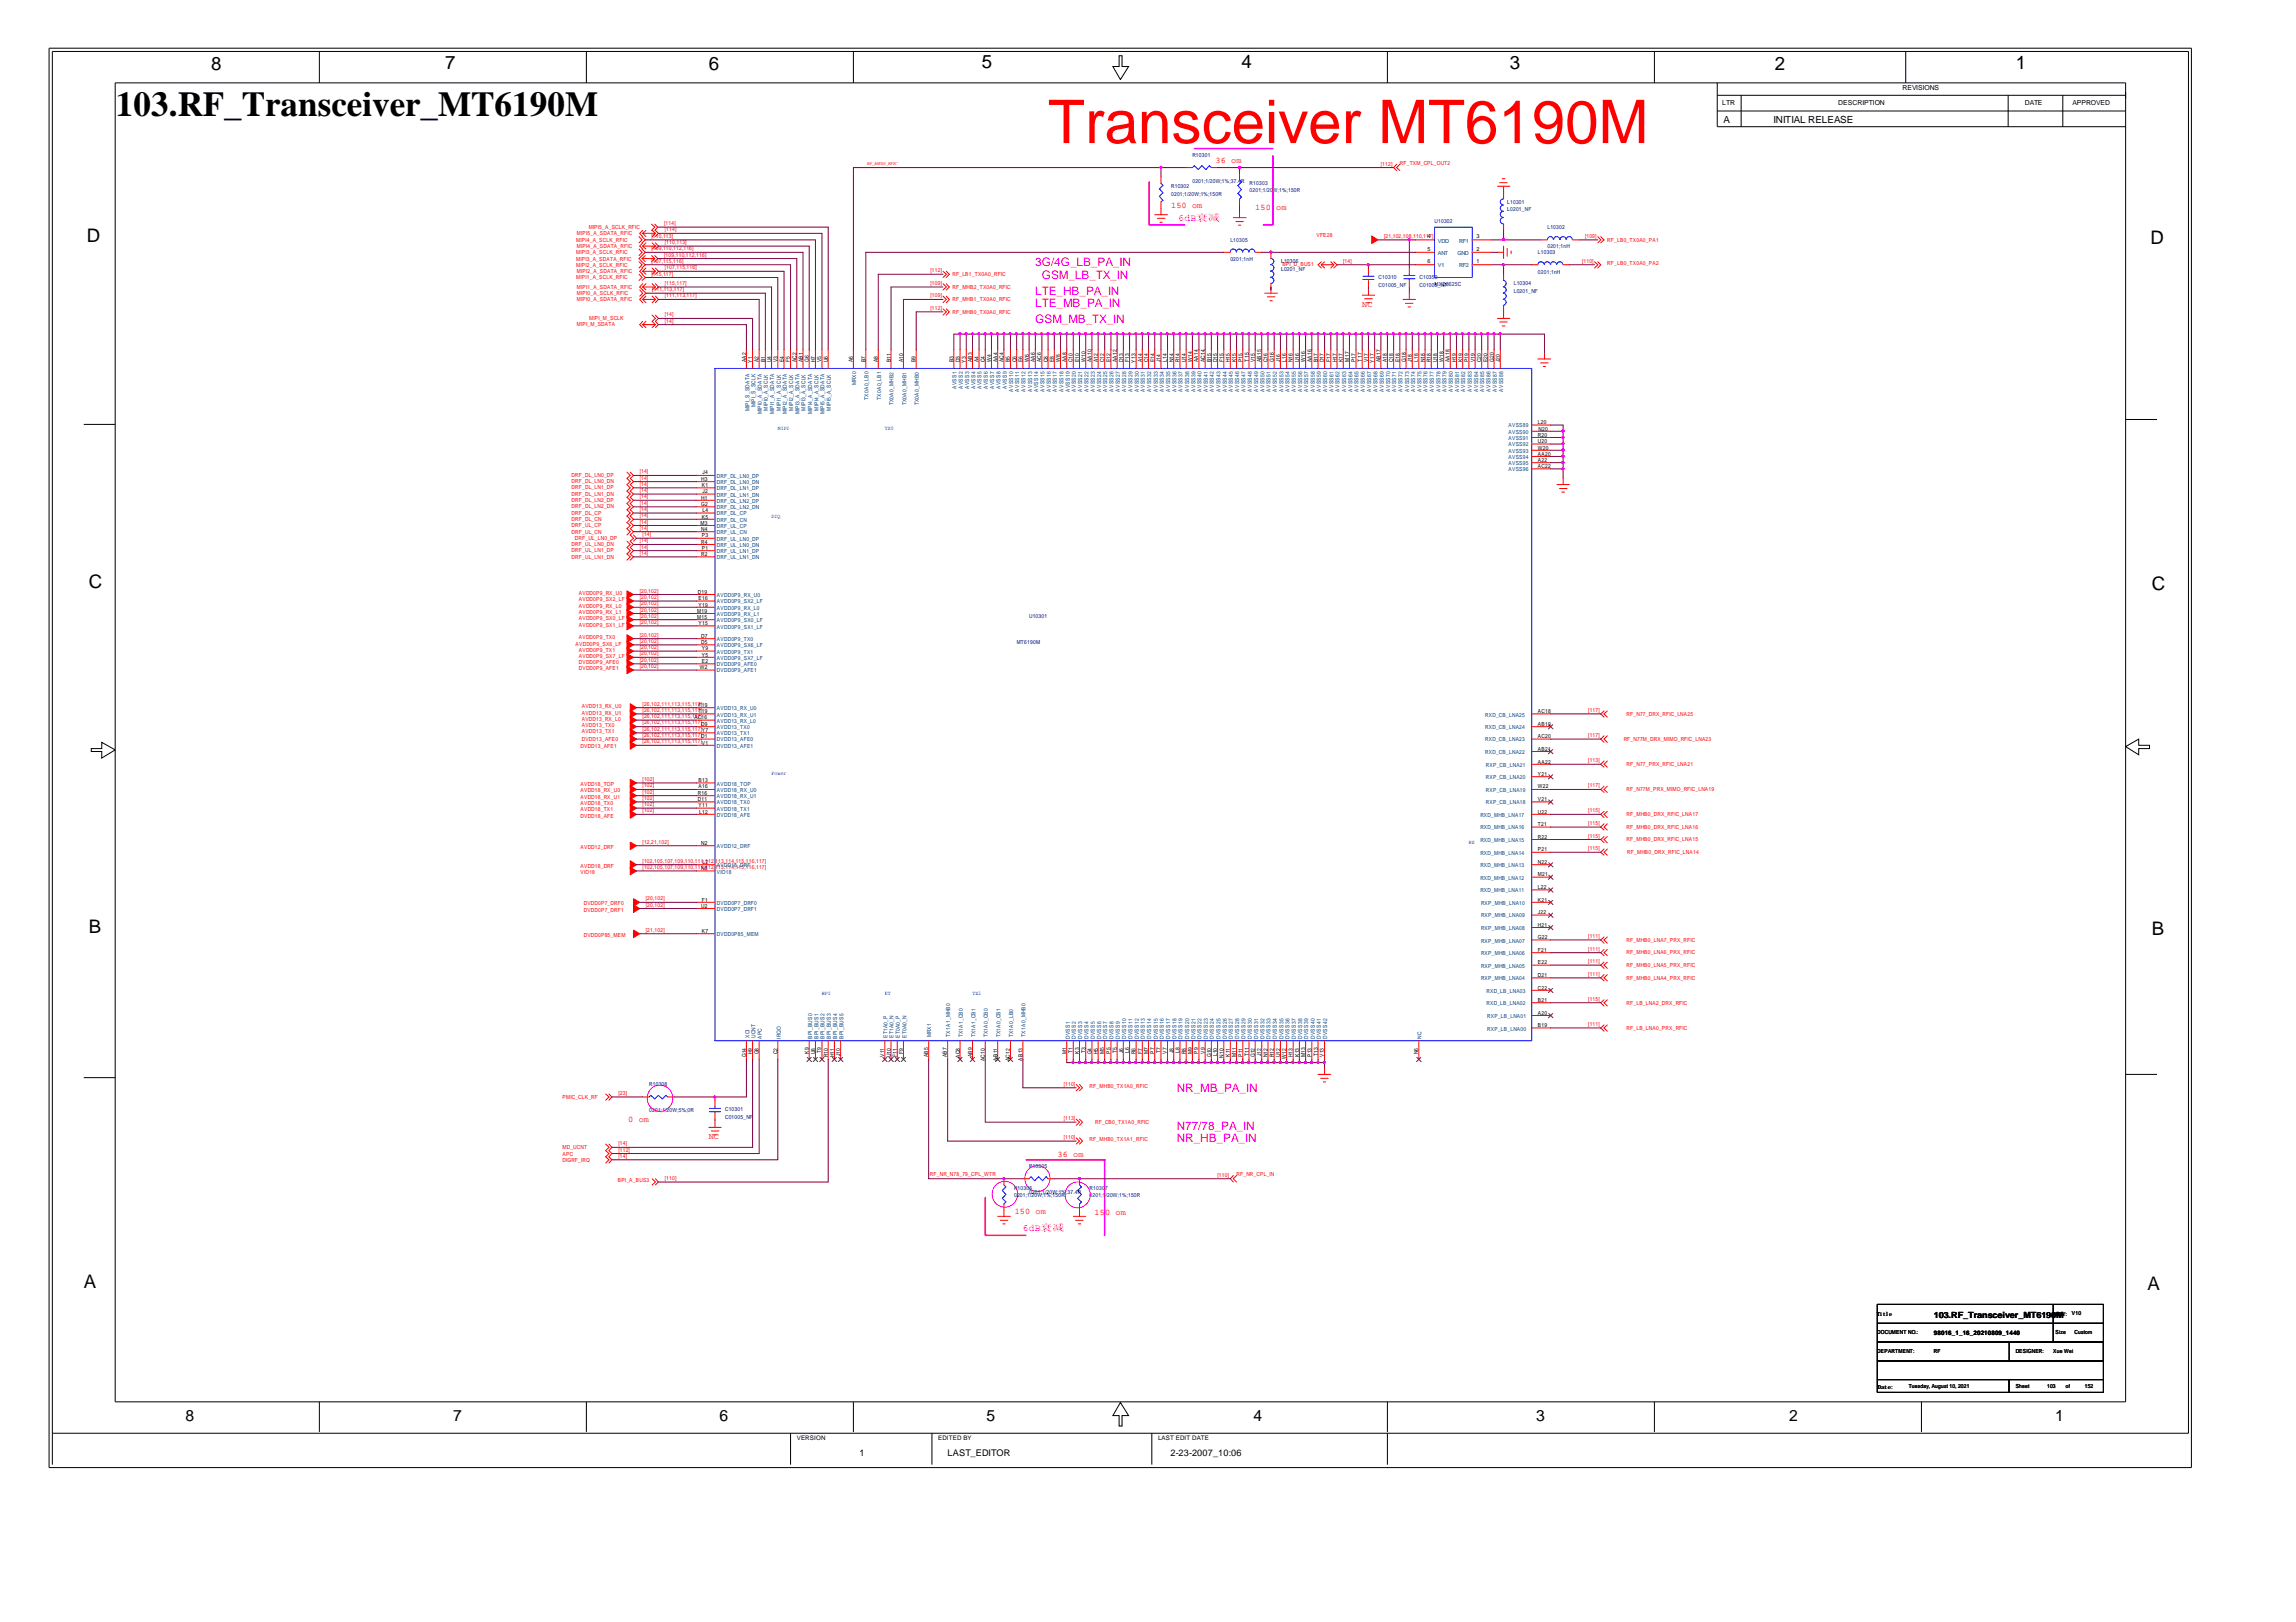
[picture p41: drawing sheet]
<svg xmlns="http://www.w3.org/2000/svg" width="297mm" height="210mm" viewBox="0 0 297 210" stroke-linecap="round" stroke-linejoin="round" font-family="sans-serif">
<defs><g id="words">
<text font-size="7.8" fill="#f00" x="135.6" y="18.5">Transceiver MT6190M</text>
<text font-size="4.5" x="15" y="15">103.RF_Transceiver_MT6190M</text>
<g font-size="2.4">
<text x="27.3" y="9.1">8</text>
<text x="57.6" y="9">7</text>
<text x="91.7" y="9.1">6</text>
<text x="127" y="8.9">5</text>
<text x="160.6" y="8.9">4</text>
<text x="195.3" y="9">3</text>
<text x="229.6" y="9.1">2</text>
<text x="260.8" y="9">1</text>
<text x="11.2" y="31.3">D</text>
<text x="278.2" y="31.6">D</text>
<text x="11.5" y="76">C</text>
<text x="278.4" y="76.3">C</text>
<text x="11.5" y="120.7">B</text>
<text x="278.4" y="121">B</text>
<text x="10.8" y="166.7">A</text>
<text x="277.8" y="166.9">A</text>
</g>
<g font-size="2">
<text x="24" y="183.9">8</text>
<text x="58.6" y="183.9">7</text>
<text x="93.1" y="183.9">6</text>
<text x="127.6" y="183.9">5</text>
<text x="162.2" y="183.9">4</text>
<text x="198.8" y="183.9">3</text>
<text x="231.5" y="183.9">2</text>
<text x="265.9" y="183.9">1</text>
</g>
<g font-size="1.5" fill="#f0f">
<text x="133.9" y="34.5">3G/4G_LB_PA_IN</text>
<text x="133.9" y="41.8">GSM_MB_TX_IN</text>
<text x="133.9" y="39.7">LTE_MB_PA_IN</text>
<text x="133.9" y="38.1">LTE_HB_PA_IN</text>
<text x="134.8" y="36.1">GSM_LB_TX_IN</text>
<text x="152.2" y="141.3">NR_MB_PA_IN</text>
<text x="152.2" y="147.8">NR_HB_PA_IN</text>
<text x="152.2" y="146.2">N77/78_PA_IN</text>
</g>
<g font-size="1.3">
<text x="223" y="16">A</text>
<text x="229.4" y="16">INITIAL RELEASE</text>
</g>
<g font-size="1.3" fill="#f0f">
<text x="152.5" y="28.6">6dB衰减</text>
<text x="132.3" y="159.3">6dB衰减</text>
</g>
<g font-size="1.2">
<text x="111.2" y="188.4">1</text>
<text x="122.6" y="188.4">LAST_EDITOR</text>
<text x="151.4" y="188.4">2-23-2007_10:06</text>
</g>
<g font-size="1.1" fill="#f00">
<text x="157.3" y="21.1">36 om</text>
<text x="151.5" y="26.9">150 om</text>
<text x="162.4" y="27.2">150 om</text>
<text x="176.2" y="39.7">NC</text>
<text x="81.3" y="145.3">0 om</text>
<text x="91.7" y="147.4">NC</text>
<text x="136.8" y="149.7">36 om</text>
<text x="131.3" y="157.1">150 om</text>
<text x="141.6" y="157.3">150 om</text>
</g>
<text font-size="1.1" x="250.2" y="170.6">103.RF_Transceiver_MT6190M</text>
<g font-size=".9">
<text x="246.1" y="11.6">REVISIONS</text>
<text x="222.8" y="13.6">LTR</text>
<text x="237.8" y="13.6">DESCRIPTION</text>
<text x="262" y="13.6">DATE</text>
<text x="268.1" y="13.6">APPROVED</text>
</g>
<g font-size=".8">
<text x="250.2" y="172.8">98016_1_16_20210809_1440</text>
<text x="103.1" y="186.4">VERSION</text>
<text x="121.4" y="186.4">EDITED BY</text>
<text x="149.8" y="186.4">LAST EDIT DATE</text>
</g>
<g font-size=".7" fill="#000080">
<text x="154.3" y="20.3">R10301</text>
<text x="154.3" y="23.6">0201;1/20W;1%;37.4R</text>
<text x="161.7" y="23.9">R10303</text>
<text x="151.5" y="24.4">R10302</text>
<text x="151.5" y="25.3">0201;1/20W;1%;150R</text>
<text x="161.7" y="24.9">0201;1/20</text>
<text x="164.7" y="24.9">W;1%;150R</text>
<text x="185.6" y="28.8">U10302</text>
<text x="195" y="26.4">L10301</text>
<text x="195" y="27.4">L0201_NF</text>
<text x="200.2" y="29.6">L10302</text>
<text x="159.2" y="31.3">L10305</text>
<text x="159.2" y="33.8">0201;1nH</text>
<text x="165.7" y="34.1">L10306</text>
<text x="165.7" y="35.1">L0201_NF</text>
<text x="199" y="32.9">L10303</text>
<text x="199" y="35.4">0201;1nH</text>
<text x="200.2" y="32.1">0201;1nH</text>
<text x="178.4" y="36.1">C10310</text>
<text x="178.4" y="37.1">C01005_NF</text>
<text x="183.6" y="36.1">C10350</text>
<text x="183.6" y="37.1">C01005_NF</text>
<text x="185.6" y="37">MXD8625C</text>
<text x="195.8" y="36.9">L10304</text>
<text x="195.8" y="37.9">L0201_NF</text>
<text x="131.5" y="83.3">MT6190M</text>
<text x="133.1" y="80">U10301</text>
<text x="84" y="140.6">R10308</text>
<text x="84" y="143.9">0201;1/20W;5%;0R</text>
<text x="93.8" y="143.8">C10301</text>
<text x="93.8" y="144.8">C01005_NF</text>
<text x="131.2" y="154">R10306</text>
<text x="131.2" y="155">0201;1/20W;1%;150R</text>
<text x="133.1" y="151.1">R10305</text>
<text x="133.1" y="154.5">0201;1/20W;1%;37.4R</text>
<text x="141" y="154">R10307</text>
<text x="141" y="155">0201;1</text>
<text x="143.1" y="155">/20W;1%;150R</text>
</g>
<g font-size=".7" fill="#f00">
<text x="178.6" y="21.4">[112]</text>
<text x="181.1" y="21.4">RF_TXM_CPL_OUT2</text>
<text x="76.2" y="29.6">MIPI5_A_SCLK_RFIC</text>
<text x="85.9" y="29.1">[114]</text>
<text x="86" y="29.9">[114]</text>
<text x="74.5" y="34.5">MIPI2_A_SCLK_RFIC</text>
<text x="74.5" y="32.9">MIPI3_A_SCLK_RFIC</text>
<text x="74.5" y="33.7">MIPI3_A_SDATA_RFIC</text>
<text x="74.5" y="31.3">MIPI4_A_SCLK_RFIC</text>
<text x="74.6" y="35.3">MIPI2_A_SDATA_RFIC</text>
<text x="74.6" y="32.1">MIPI4_A_SDATA_RFIC</text>
<text x="74.6" y="30.5">MIPI5_A_SDATA_RFIC</text>
<text x="84.3" y="35.7">[115,117]</text>
<text x="84.3" y="34">[107,115,116]</text>
<text x="84.3" y="32.4">[109,110,112,116]</text>
<text x="84.3" y="30.7">[110,113]</text>
<text x="85.9" y="33.2">[109,110,112,116]</text>
<text x="86" y="34.8">[107,115,116]</text>
<text x="86" y="31.6">[110,113]</text>
<text x="120.4" y="35.2">[112]</text>
<text x="123.2" y="35.7">RF_LB1_TX0A0_RFIC</text>
<text x="165.9" y="34.4">BPI_D_BUS1</text>
<text x="170.3" y="30.7">VFE28</text>
<text x="173.8" y="34">[14]</text>
<text x="179.1" y="30.7">[21,102,108,110,117]</text>
<text x="204.7" y="34">[110]</text>
<text x="205.1" y="30.7">[109]</text>
<text x="207.9" y="34.3">RF_LB0_TX0A0_PA2</text>
<text x="207.9" y="31.3">RF_LB0_TX0A0_PA1</text>
<text x="74.5" y="36.1">MIPI1_A_SCLK_RFIC</text>
<text x="74.6" y="38.2">MIPI0_A_SCLK_RFIC</text>
<text x="74.6" y="39">MIPI0_A_SDATA_RFIC</text>
<text x="74.6" y="37.4">MIPI1_A_SDATA_RFIC</text>
<text x="76.2" y="41.4">MIPI_M_SCLK</text>
<text x="84.4" y="37.7">[111,113,117]</text>
<text x="86" y="40.9">[14]</text>
<text x="86" y="41.8">[14]</text>
<text x="86" y="38.5">[111,113,117]</text>
<text x="86" y="36.8">[115,117]</text>
<text x="120.4" y="40.1">[112]</text>
<text x="120.4" y="38.5">[109]</text>
<text x="120.4" y="36.8">[109]</text>
<text x="123.2" y="40.6">RF_MHB0_TX0A0_RFIC</text>
<text x="123.2" y="39">RF_MHB1_TX0A0_RFIC</text>
<text x="123.2" y="37.4">RF_MHB2_TX0A0_RFIC</text>
<text x="74.6" y="42.2">MIPI_M_SDATA</text>
<text x="74" y="61.7">DRF_DL_LN0_DP</text>
<text x="74" y="62.5">DRF_DL_LN0_DN</text>
<text x="74" y="63.3">DRF_DL_LN1_DP</text>
<text x="74" y="64.2">DRF_DL_LN1_DN</text>
<text x="74" y="65">DRF_DL_LN2_DP</text>
<text x="74" y="65.8">DRF_DL_LN2_DN</text>
<text x="82.8" y="61.2">[14]</text>
<text x="82.8" y="62.1">[14]</text>
<text x="82.8" y="62.9">[14]</text>
<text x="82.8" y="63.7">[14]</text>
<text x="82.8" y="64.5">[14]</text>
<text x="82.8" y="65.3">[14]</text>
<text x="74" y="66.6">DRF_DL_CP</text>
<text x="74" y="67.4">DRF_DL_CN</text>
<text x="74" y="68.3">DRF_UL_CP</text>
<text x="74" y="69.1">DRF_UL_CN</text>
<text x="74" y="70.7">DRF_UL_LN0_DN</text>
<text x="74" y="71.5">DRF_UL_LN1_DP</text>
<text x="74.4" y="69.9">DRF_UL_LN0_DP</text>
<text x="82.8" y="66.1">[14]</text>
<text x="82.8" y="66.9">[14]</text>
<text x="82.8" y="67.7">[14]</text>
<text x="82.8" y="68.6">[14]</text>
<text x="82.8" y="70.2">[14]</text>
<text x="82.8" y="71">[14]</text>
<text x="82.8" y="71.8">[14]</text>
<text x="83.1" y="69.4">[14]</text>
<text x="74" y="72.3">DRF_UL_LN1_DN</text>
<text x="74.9" y="77">AVDD0P9_RX_U0</text>
<text x="74.9" y="77.8">AVDD0P9_SX2_LF</text>
<text x="82.8" y="76.7">[20,102]</text>
<text x="82.8" y="77.5">[20,102]</text>
<text x="74.5" y="83.5">AVDD0P9_SX6_LF</text>
<text x="74.9" y="78.6">AVDD0P9_RX_L0</text>
<text x="74.9" y="79.5">AVDD0P9_RX_L1</text>
<text x="74.9" y="80.3">AVDD0P9_SX0_LF</text>
<text x="74.9" y="81.1">AVDD0P9_SX1_LF</text>
<text x="74.9" y="82.7">AVDD0P9_TX0</text>
<text x="82.8" y="78.3">[20,102]</text>
<text x="82.8" y="79.1">[20,102]</text>
<text x="82.8" y="79.9">[20,102]</text>
<text x="82.8" y="80.7">[20,102]</text>
<text x="82.8" y="82.4">[20,102]</text>
<text x="82.8" y="83.2">[20,102]</text>
<text x="74.9" y="84.3">AVDD0P9_TX1</text>
<text x="74.9" y="85.1">AVDD0P9_SX7_LF</text>
<text x="74.9" y="86">DVDD0P9_AFE0</text>
<text x="74.9" y="86.8">DVDD0P9_AFE1</text>
<text x="82.8" y="84">[20,102]</text>
<text x="82.8" y="84.8">[20,102]</text>
<text x="82.8" y="85.6">[20,102]</text>
<text x="82.8" y="86.5">[20,102]</text>
<text x="75.3" y="91.7">AVDD13_RX_U0</text>
<text x="75.3" y="92.5">AVDD13_RX_U1</text>
<text x="75.3" y="93.3">AVDD13_RX_L0</text>
<text x="75.3" y="94.1">AVDD13_TX0</text>
<text x="75.3" y="94.9">AVDD13_TX1</text>
<text x="75.3" y="95.9">DVDD13_AFE0</text>
<text x="83.1" y="91.3">[26,102,111,113,115,117]</text>
<text x="83.1" y="92.1">[26,102,111,113,115,117]</text>
<text x="83.1" y="92.9">[26,102,111,113,115,117]</text>
<text x="83.1" y="93.7">[26,102,111,113,115,117]D9</text>
<text x="83.1" y="94.6">[26,102,111,113,115,117]Y7</text>
<text x="83.1" y="95.4">[26,102,111,113,115,117]D1</text>
<text x="205.5" y="92.1">[117]</text>
<text x="205.5" y="95.4">[117]</text>
<text x="210.1" y="95.9">RF_N77M_DRX_MIMO_RFIC_LNA23</text>
<text x="210.4" y="92.6">RF_N77_DRX_RFIC_LNA25</text>
<text x="75.1" y="96.8">DVDD13_AFE1</text>
<text x="75.1" y="101.7">AVDD18_TOP</text>
<text x="83.1" y="96.2">[26,102,111,113,115,117]V1</text>
<text x="83.1" y="101.1">[102]</text>
<text x="83.1" y="101.9">[102]</text>
<text x="205.5" y="98.7">[113]</text>
<text x="205.5" y="101.9">[117]</text>
<text x="210.4" y="99.1">RF_N77_PRX_RFIC_LNA21</text>
<text x="75.1" y="102.5">AVDD18_RX_U0</text>
<text x="75.1" y="103.3">AVDD18_RX_U1</text>
<text x="75.1" y="104.2">AVDD18_TX0</text>
<text x="75.1" y="105">AVDD18_TX1</text>
<text x="75.1" y="105.8">DVDD18_AFE</text>
<text x="83.1" y="102.7">[102]</text>
<text x="83.1" y="103.5">[102]</text>
<text x="83.1" y="104.3">[102]</text>
<text x="83.1" y="105.1">[102]</text>
<text x="205.5" y="105.1">[115]</text>
<text x="205.5" y="106.8">[115]</text>
<text x="210.4" y="102.4">RF_N77M_PRX_MIMO_RFIC_LNA19</text>
<text x="210.4" y="105.6">RF_MHB0_DRX_RFIC_LNA17</text>
<text x="210.4" y="107.2">RF_MHB0_DRX_RFIC_LNA16</text>
<text x="75.1" y="109.9">AVDD12_DRF</text>
<text x="75.1" y="112.3">AVDD18_DRF</text>
<text x="75.1" y="113.1">VIO18</text>
<text x="83.1" y="109.2">[12,21,102]</text>
<text x="83.1" y="111.6">[102,105,107,109,110,111L2</text>
<text x="83.1" y="112.5">[102,105,107,109,110,111N8</text>
<text x="91.1" y="111.6">,112,</text>
<text x="91.1" y="112.5">,112,</text>
<text x="92.5" y="111.6">113,114,115,116,117]</text>
<text x="92.5" y="112.5">113,114,115,116,117]</text>
<text x="205.5" y="108.4">[115]</text>
<text x="205.5" y="110">[115]</text>
<text x="210.4" y="108.9">RF_MHB0_DRX_RFIC_LNA15</text>
<text x="210.5" y="110.5">RF_MHB0_DRX_RFIC_LNA14</text>
<text x="75.5" y="117.2">DVDD0P7_DRF0</text>
<text x="75.5" y="118">DVDD0P7_DRF1</text>
<text x="83.6" y="116.5">[20,102]</text>
<text x="83.6" y="117.3">[20,102]</text>
<text x="75.5" y="121.2">DVDD0P85_MEM</text>
<text x="83.6" y="120.6">[21,102]</text>
<text x="205.5" y="123">[111]</text>
<text x="205.5" y="124.6">[111]</text>
<text x="205.5" y="121.4">[111]</text>
<text x="210.4" y="123.5">RF_MHB0_LNA6_PRX_RFIC</text>
<text x="210.4" y="125.2">RF_MHB0_LNA5_PRX_RFIC</text>
<text x="210.4" y="121.9">RF_MHB0_LNA7_PRX_RFIC</text>
<text x="205.5" y="126.3">[111]</text>
<text x="205.5" y="129.5">[115]</text>
<text x="210.4" y="126.8">RF_MHB0_LNA4_PRX_RFIC</text>
<text x="210.4" y="130">RF_LB_LNA2_DRX_RFIC</text>
<text x="205.5" y="132.8">[111]</text>
<text x="210.4" y="133.3">RF_LB_LNA0_PRX_RFIC</text>
<text x="72.8" y="142.2">PMIC_CLK_RF</text>
<text x="80" y="141.7">[23]</text>
<text x="137.6" y="140.5">[110]</text>
<text x="141" y="140.8">RF_MHB0_TX1A0_RFIC</text>
<text x="72.8" y="148.7">MD_UCNT</text>
<text x="72.8" y="149.5">APC</text>
<text x="80" y="148.2">[14]</text>
<text x="80" y="149">[112]</text>
<text x="80" y="149.8">[14]</text>
<text x="137.6" y="145">[113]</text>
<text x="137.6" y="147.4">[110]</text>
<text x="141" y="147.7">RF_MHB0_TX1A1_RFIC</text>
<text x="141.7" y="145.5">RF_CB0_TX1A0_RFIC</text>
<text x="72.8" y="150.3">DIGRF_IRQ</text>
<text x="79.9" y="153">BPI_A_BUS3</text>
<text x="86" y="152.7">[110]</text>
<text x="120.3" y="152.2">RF_NR_N78_79_CPL_WTR</text>
<text x="157.5" y="152.3">[110]</text>
<text x="160" y="152.2">RF_NR_CPL_IN</text>
</g>
<g font-size=".7">
<text x="184.7" y="30.8">4</text>
<text x="184.7" y="32.4">5</text>
<text x="184.7" y="34.1">6</text>
<text x="191" y="34.1">1</text>
<text x="191" y="32.4">2</text>
<text x="191" y="30.8">3</text>
<text x="96.5" y="46.9" transform="rotate(-90 96.5 46.9)">AA2</text>
<text x="97.3" y="47" transform="rotate(-90 97.3 47)">Y1</text>
<text x="98.1" y="46.9" transform="rotate(-90 98.1 46.9)">A2</text>
<text x="99" y="46.9" transform="rotate(-90 99 46.9)">B1</text>
<text x="99.8" y="46.9" transform="rotate(-90 99.8 46.9)">U4</text>
<text x="100.6" y="46.9" transform="rotate(-90 100.6 46.9)">V3</text>
<text x="101.4" y="46.9" transform="rotate(-90 101.4 46.9)">E4</text>
<text x="102.2" y="46.9" transform="rotate(-90 102.2 46.9)">F5</text>
<text x="103" y="46.9" transform="rotate(-90 103 46.9)">AC2</text>
<text x="103.8" y="46.9" transform="rotate(-90 103.8 46.9)">AB1</text>
<text x="104.6" y="46.9" transform="rotate(-90 104.6 46.9)">G6</text>
<text x="105.5" y="46.9" transform="rotate(-90 105.5 46.9)">H7</text>
<text x="106.3" y="46.9" transform="rotate(-90 106.3 46.9)">V5</text>
<text x="107.1" y="46.9" transform="rotate(-90 107.1 46.9)">U6</text>
<text x="110.3" y="46.9" transform="rotate(-90 110.3 46.9)">A6</text>
<text x="112" y="46.9" transform="rotate(-90 112 46.9)">B7</text>
<text x="113.6" y="46.9" transform="rotate(-90 113.6 46.9)">A8</text>
<text x="115.2" y="46.9" transform="rotate(-90 115.2 46.9)">B11</text>
<text x="116.8" y="46.9" transform="rotate(-90 116.8 46.9)">A10</text>
<text x="118.4" y="46.9" transform="rotate(-90 118.4 46.9)">B9</text>
<text x="123.4" y="46.9" transform="rotate(-90 123.4 46.9)">B3</text>
<text x="124.2" y="46.9" transform="rotate(-90 124.2 46.9)">D3</text>
<text x="125" y="47" transform="rotate(-90 125 47)">Y3</text>
<text x="125.8" y="46.9" transform="rotate(-90 125.8 46.9)">AB3</text>
<text x="126.6" y="46.9" transform="rotate(-90 126.6 46.9)">A4</text>
<text x="127.4" y="46.9" transform="rotate(-90 127.4 46.9)">C4</text>
<text x="128.2" y="46.9" transform="rotate(-90 128.2 46.9)">W4</text>
<text x="129" y="46.9" transform="rotate(-90 129 46.9)">AA4</text>
<text x="129.8" y="46.9" transform="rotate(-90 129.8 46.9)">AC4</text>
<text x="130.6" y="46.9" transform="rotate(-90 130.6 46.9)">B5</text>
<text x="131.5" y="46.9" transform="rotate(-90 131.5 46.9)">C6</text>
<text x="132.3" y="46.9" transform="rotate(-90 132.3 46.9)">E6</text>
<text x="133.1" y="46.9" transform="rotate(-90 133.1 46.9)">W6</text>
<text x="133.9" y="46.9" transform="rotate(-90 133.9 46.9)">AA6</text>
<text x="134.7" y="46.9" transform="rotate(-90 134.7 46.9)">AC6</text>
<text x="135.6" y="46.9" transform="rotate(-90 135.6 46.9)">C8</text>
<text x="136.4" y="46.9" transform="rotate(-90 136.4 46.9)">E8</text>
<text x="137.2" y="46.9" transform="rotate(-90 137.2 46.9)">W8</text>
<text x="138" y="46.9" transform="rotate(-90 138 46.9)">AA8</text>
<text x="138.8" y="46.9" transform="rotate(-90 138.8 46.9)">C10</text>
<text x="139.6" y="46.9" transform="rotate(-90 139.6 46.9)">E10</text>
<text x="140.4" y="46.9" transform="rotate(-90 140.4 46.9)">W10</text>
<text x="141.2" y="46.9" transform="rotate(-90 141.2 46.9)">AA10</text>
<text x="142" y="46.9" transform="rotate(-90 142 46.9)">A12</text>
<text x="142.8" y="46.9" transform="rotate(-90 142.8 46.9)">C12</text>
<text x="143.7" y="46.9" transform="rotate(-90 143.7 46.9)">E12</text>
<text x="144.5" y="46.9" transform="rotate(-90 144.5 46.9)">AA12</text>
<text x="145.3" y="46.9" transform="rotate(-90 145.3 46.9)">D13</text>
<text x="146.1" y="46.9" transform="rotate(-90 146.1 46.9)">F13</text>
<text x="146.9" y="47" transform="rotate(-90 146.9 47)">Y13</text>
<text x="147.7" y="46.9" transform="rotate(-90 147.7 46.9)">A14</text>
<text x="148.5" y="46.9" transform="rotate(-90 148.5 46.9)">C14</text>
<text x="149.4" y="46.9" transform="rotate(-90 149.4 46.9)">E14</text>
<text x="150.2" y="46.9" transform="rotate(-90 150.2 46.9)">J14</text>
<text x="151" y="46.9" transform="rotate(-90 151 46.9)">L14</text>
<text x="151.8" y="46.9" transform="rotate(-90 151.8 46.9)">N14</text>
<text x="152.6" y="46.9" transform="rotate(-90 152.6 46.9)">R14</text>
<text x="153.4" y="46.9" transform="rotate(-90 153.4 46.9)">U14</text>
<text x="154.2" y="46.9" transform="rotate(-90 154.2 46.9)">W14</text>
<text x="155" y="46.9" transform="rotate(-90 155 46.9)">AA14</text>
<text x="155.9" y="46.9" transform="rotate(-90 155.9 46.9)">AC14</text>
<text x="156.7" y="46.9" transform="rotate(-90 156.7 46.9)">B15</text>
<text x="157.5" y="46.9" transform="rotate(-90 157.5 46.9)">D15</text>
<text x="158.3" y="46.9" transform="rotate(-90 158.3 46.9)">F15</text>
<text x="159.1" y="46.9" transform="rotate(-90 159.1 46.9)">H15</text>
<text x="159.9" y="46.9" transform="rotate(-90 159.9 46.9)">K15</text>
<text x="160.7" y="46.9" transform="rotate(-90 160.7 46.9)">P15</text>
<text x="161.5" y="46.8" transform="rotate(-90 161.5 46.8)">T15</text>
<text x="162.3" y="46.9" transform="rotate(-90 162.3 46.9)">V15</text>
<text x="163.2" y="46.9" transform="rotate(-90 163.2 46.9)">AB15</text>
<text x="164" y="46.9" transform="rotate(-90 164 46.9)">C16</text>
<text x="164.8" y="46.9" transform="rotate(-90 164.8 46.9)">G16</text>
<text x="165.6" y="46.9" transform="rotate(-90 165.6 46.9)">J16</text>
<text x="166.4" y="46.9" transform="rotate(-90 166.4 46.9)">L16</text>
<text x="167.2" y="46.9" transform="rotate(-90 167.2 46.9)">N16</text>
<text x="168.1" y="46.9" transform="rotate(-90 168.1 46.9)">U16</text>
<text x="168.9" y="46.9" transform="rotate(-90 168.9 46.9)">W16</text>
<text x="169.7" y="46.9" transform="rotate(-90 169.7 46.9)">AA16</text>
<text x="170.5" y="46.9" transform="rotate(-90 170.5 46.9)">B17</text>
<text x="171.3" y="46.9" transform="rotate(-90 171.3 46.9)">D17</text>
<text x="172.1" y="46.9" transform="rotate(-90 172.1 46.9)">F17</text>
<text x="172.9" y="46.9" transform="rotate(-90 172.9 46.9)">H17</text>
<text x="173.7" y="46.9" transform="rotate(-90 173.7 46.9)">K17</text>
<text x="174.5" y="46.8" transform="rotate(-90 174.5 46.8)">M17</text>
<text x="175.3" y="46.9" transform="rotate(-90 175.3 46.9)">P17</text>
<text x="176.2" y="46.8" transform="rotate(-90 176.2 46.8)">T17</text>
<text x="177" y="46.9" transform="rotate(-90 177 46.9)">V17</text>
<text x="177.8" y="47" transform="rotate(-90 177.8 47)">Y17</text>
<text x="178.6" y="46.9" transform="rotate(-90 178.6 46.9)">AB17</text>
<text x="179.4" y="46.9" transform="rotate(-90 179.4 46.9)">A18</text>
<text x="180.3" y="46.9" transform="rotate(-90 180.3 46.9)">C18</text>
<text x="181.1" y="46.9" transform="rotate(-90 181.1 46.9)">E18</text>
<text x="181.9" y="46.9" transform="rotate(-90 181.9 46.9)">G18</text>
<text x="182.7" y="46.9" transform="rotate(-90 182.7 46.9)">J18</text>
<text x="183.5" y="46.9" transform="rotate(-90 183.5 46.9)">L18</text>
<text x="184.3" y="46.9" transform="rotate(-90 184.3 46.9)">N18</text>
<text x="185.1" y="46.9" transform="rotate(-90 185.1 46.9)">R18</text>
<text x="185.9" y="46.9" transform="rotate(-90 185.9 46.9)">U18</text>
<text x="186.7" y="46.9" transform="rotate(-90 186.7 46.9)">W18</text>
<text x="187.5" y="46.9" transform="rotate(-90 187.5 46.9)">AA18</text>
<text x="188.4" y="46.9" transform="rotate(-90 188.4 46.9)">H19</text>
<text x="189.2" y="46.9" transform="rotate(-90 189.2 46.9)">K19</text>
<text x="190" y="46.9" transform="rotate(-90 190 46.9)">P19</text>
<text x="190.8" y="46.9" transform="rotate(-90 190.8 46.9)">V19</text>
<text x="191.6" y="46.9" transform="rotate(-90 191.6 46.9)">C20</text>
<text x="192.4" y="46.9" transform="rotate(-90 192.4 46.9)">E20</text>
<text x="193.3" y="46.9" transform="rotate(-90 193.3 46.9)">G20</text>
<text x="194.1" y="46.9" transform="rotate(-90 194.1 46.9)">J20</text>
<text x="199" y="56.5">R20</text>
<text x="199" y="54.9">L20</text>
<text x="199" y="57.3">U20</text>
<text x="199" y="58.2">W20</text>
<text x="199" y="59">AA20</text>
<text x="199" y="59.8">A22</text>
<text x="199.1" y="55.7">N20</text>
<text x="90.7" y="64.7">H1</text>
<text x="90.7" y="65.5">G2</text>
<text x="90.7" y="62.2">H3</text>
<text x="90.8" y="63">K1</text>
<text x="90.9" y="63.9">J2</text>
<text x="90.9" y="61.4">J4</text>
<text x="199" y="60.6">AC22</text>
<text x="90.6" y="67.9">M3</text>
<text x="90.7" y="68.7">N4</text>
<text x="90.7" y="72">R2</text>
<text x="90.7" y="70.4">R4</text>
<text x="90.8" y="67.1">K5</text>
<text x="90.8" y="71.2">P1</text>
<text x="90.8" y="69.5">P3</text>
<text x="90.9" y="66.3">L4</text>
<text x="90.3" y="76.8">D19</text>
<text x="90.4" y="77.7">E16</text>
<text x="90.2" y="79.3">M19</text>
<text x="90.2" y="80.1">M15</text>
<text x="90.4" y="78.5">Y19</text>
<text x="90.4" y="80.9">Y15</text>
<text x="90.7" y="83.4">D5</text>
<text x="90.7" y="82.6">D7</text>
<text x="90.6" y="86.6">W2</text>
<text x="90.8" y="85">Y5</text>
<text x="90.8" y="84.2">Y9</text>
<text x="90.8" y="85.8">E2</text>
<text x="89.8" y="93.1">AC16</text>
<text x="90.4" y="92.3">T19</text>
<text x="90.4" y="91.5">F19</text>
<text x="199" y="92.3">AC18</text>
<text x="199" y="93.9">AB19</text>
<text x="199" y="95.6">AC20</text>
<text x="90.4" y="101.2">B13</text>
<text x="199" y="97.2">AB21</text>
<text x="199" y="98.8">AA22</text>
<text x="199" y="100.4">Y21</text>
<text x="90.3" y="103.7">D11</text>
<text x="90.3" y="102.9">R16</text>
<text x="90.4" y="102">A16</text>
<text x="90.4" y="104.5">Y11</text>
<text x="90.5" y="105.3">L12</text>
<text x="199" y="102">W22</text>
<text x="199" y="103.7">V21</text>
<text x="199" y="105.3">U22</text>
<text x="199" y="106.9">T21</text>
<text x="90.7" y="109.4">N2</text>
<text x="199" y="108.6">R22</text>
<text x="199" y="110.2">P21</text>
<text x="199" y="111.8">N22</text>
<text x="199" y="113.4">M21</text>
<text x="90.7" y="117.5">U2</text>
<text x="90.8" y="116.7">F1</text>
<text x="199" y="115.1">L22</text>
<text x="199" y="116.7">K21</text>
<text x="199" y="118.3">J22</text>
<text x="199" y="119.9">H21</text>
<text x="90.8" y="120.7">K7</text>
<text x="199" y="121.6">G22</text>
<text x="199" y="123.2">F21</text>
<text x="199" y="124.8">E22</text>
<text x="199" y="126.4">D21</text>
<text x="199" y="128.1">C22</text>
<text x="199" y="129.7">B21</text>
<text x="199" y="131.3">A20</text>
<text x="96.5" y="136.8" transform="rotate(-90 96.5 136.8)">G14</text>
<text x="97.3" y="136.5" transform="rotate(-90 97.3 136.5)">H9</text>
<text x="98.1" y="136.5" transform="rotate(-90 98.1 136.5)">G8</text>
<text x="100.6" y="136.5" transform="rotate(-90 100.6 136.5)">C2</text>
<text x="104.6" y="136.4" transform="rotate(-90 104.6 136.4)">K9</text>
<text x="105.5" y="136.5" transform="rotate(-90 105.5 136.5)">U8</text>
<text x="106.3" y="136.3" transform="rotate(-90 106.3 136.3)">T9</text>
<text x="107.1" y="136.8" transform="rotate(-90 107.1 136.8)">R10</text>
<text x="107.9" y="136.8" transform="rotate(-90 107.9 136.8)">H11</text>
<text x="108.7" y="136.7" transform="rotate(-90 108.7 136.7)">J10</text>
<text x="114.4" y="136.8" transform="rotate(-90 114.4 136.8)">V11</text>
<text x="115.2" y="136.8" transform="rotate(-90 115.2 136.8)">U10</text>
<text x="116" y="136.8" transform="rotate(-90 116 136.8)">F11</text>
<text x="116.8" y="136.4" transform="rotate(-90 116.8 136.4)">F9</text>
<text x="120.1" y="136.8" transform="rotate(-90 120.1 136.8)">AB5</text>
<text x="122.5" y="136.8" transform="rotate(-90 122.5 136.8)">AB7</text>
<text x="124.2" y="136.9" transform="rotate(-90 124.2 136.9)">AC8</text>
<text x="125.8" y="136.8" transform="rotate(-90 125.8 136.8)">AB9</text>
<text x="127.4" y="137.3" transform="rotate(-90 127.4 137.3)">AC10</text>
<text x="129" y="137.3" transform="rotate(-90 129 137.3)">AB11</text>
<text x="130.6" y="137.3" transform="rotate(-90 130.6 137.3)">AC12</text>
<text x="132.3" y="137.3" transform="rotate(-90 132.3 137.3)">AB13</text>
<text x="138" y="136.5" transform="rotate(-90 138 136.5)">M1</text>
<text x="138.8" y="136.3" transform="rotate(-90 138.8 136.3)">T1</text>
<text x="139.6" y="136.4" transform="rotate(-90 139.6 136.4)">K3</text>
<text x="140.4" y="136.3" transform="rotate(-90 140.4 136.3)">T3</text>
<text x="141.2" y="136.5" transform="rotate(-90 141.2 136.5)">G4</text>
<text x="142" y="136.5" transform="rotate(-90 142 136.5)">H5</text>
<text x="142.8" y="136.5" transform="rotate(-90 142.8 136.5)">M5</text>
<text x="143.7" y="136.4" transform="rotate(-90 143.7 136.4)">P5</text>
<text x="144.5" y="136.3" transform="rotate(-90 144.5 136.3)">T5</text>
<text x="145.3" y="136.3" transform="rotate(-90 145.3 136.3)">J6</text>
<text x="146.1" y="136.3" transform="rotate(-90 146.1 136.3)">L6</text>
<text x="146.9" y="136.5" transform="rotate(-90 146.9 136.5)">R6</text>
<text x="147.7" y="136.4" transform="rotate(-90 147.7 136.4)">F7</text>
<text x="148.5" y="136.5" transform="rotate(-90 148.5 136.5)">M7</text>
<text x="149.4" y="136.4" transform="rotate(-90 149.4 136.4)">P7</text>
<text x="150.2" y="136.3" transform="rotate(-90 150.2 136.3)">T7</text>
<text x="151" y="136.4" transform="rotate(-90 151 136.4)">V7</text>
<text x="151.8" y="136.3" transform="rotate(-90 151.8 136.3)">J8</text>
<text x="152.6" y="136.3" transform="rotate(-90 152.6 136.3)">L8</text>
<text x="153.4" y="136.5" transform="rotate(-90 153.4 136.5)">R8</text>
<text x="154.2" y="136.5" transform="rotate(-90 154.2 136.5)">M9</text>
<text x="155" y="136.4" transform="rotate(-90 155 136.4)">P9</text>
<text x="155.9" y="136.4" transform="rotate(-90 155.9 136.4)">V9</text>
<text x="156.7" y="136.8" transform="rotate(-90 156.7 136.8)">G10</text>
<text x="157.5" y="136.7" transform="rotate(-90 157.5 136.7)">L10</text>
<text x="158.3" y="136.9" transform="rotate(-90 158.3 136.9)">N10</text>
<text x="159.1" y="136.8" transform="rotate(-90 159.1 136.8)">K11</text>
<text x="159.9" y="136.8" transform="rotate(-90 159.9 136.8)">M11</text>
<text x="160.7" y="136.8" transform="rotate(-90 160.7 136.8)">P11</text>
<text x="161.5" y="136.7" transform="rotate(-90 161.5 136.7)">T11</text>
<text x="162.3" y="136.8" transform="rotate(-90 162.3 136.8)">G12</text>
<text x="163.2" y="136.7" transform="rotate(-90 163.2 136.7)">J12</text>
<text x="164" y="136.8" transform="rotate(-90 164 136.8)">N12</text>
<text x="164.8" y="136.8" transform="rotate(-90 164.8 136.8)">R12</text>
<text x="165.6" y="136.8" transform="rotate(-90 165.6 136.8)">U12</text>
<text x="166.4" y="137" transform="rotate(-90 166.4 137)">W12</text>
<text x="167.2" y="136.8" transform="rotate(-90 167.2 136.8)">H13</text>
<text x="168.1" y="136.8" transform="rotate(-90 168.1 136.8)">K13</text>
<text x="168.9" y="136.8" transform="rotate(-90 168.9 136.8)">M13</text>
<text x="169.7" y="136.8" transform="rotate(-90 169.7 136.8)">P13</text>
<text x="170.5" y="136.7" transform="rotate(-90 170.5 136.7)">T13</text>
<text x="171.3" y="136.8" transform="rotate(-90 171.3 136.8)">V13</text>
<text x="183.5" y="136.5" transform="rotate(-90 183.5 136.5)">N6</text>
<text x="199" y="132.9">B19</text>
<text x="242.9" y="170.3">Title</text>
<text x="242.9" y="172.7">DOCUMENT NO.:</text>
<text x="265.9" y="172.7">Size</text>
<text x="265.9" y="170.3">REV: V10</text>
<text x="268.4" y="172.7">Custom</text>
<text x="242.9" y="175.1">DEPARTMENT:</text>
<text x="243" y="179.7">Date:</text>
<text x="246.9" y="179.7">Tuesday, August 10, 2021</text>
<text x="250.2" y="175.1">RF</text>
<text x="260.8" y="175.1">DESIGNER:</text>
<text x="260.8" y="179.7">Sheet</text>
<text x="264.8" y="179.7">103</text>
<text x="265.6" y="175.1">Xue Wei</text>
<text x="267.3" y="179.7">of</text>
<text x="269.7" y="179.7">152</text>
</g>
<g font-size=".7" fill="#004080">
<text x="186" y="31.4">VDD</text>
<text x="186" y="33">ANT</text>
<text x="186" y="34.6">V1</text>
<text x="188.6" y="33">GND</text>
<text x="188.8" y="34.6">RF2</text>
<text x="188.8" y="31.4">RF1</text>
<text x="96.9" y="53.2" transform="rotate(-90 96.9 53.2)">MIPI_S_SDATA</text>
<text x="97.7" y="52.7" transform="rotate(-90 97.7 52.7)">MIPI_S_SCLK</text>
<text x="98.6" y="53.6" transform="rotate(-90 98.6 53.6)">MIPI0_A_SDATA</text>
<text x="99.4" y="53.1" transform="rotate(-90 99.4 53.1)">MIPI0_A_SCLK</text>
<text x="100.2" y="53.6" transform="rotate(-90 100.2 53.6)">MIPI1_A_SDATA</text>
<text x="101" y="53.1" transform="rotate(-90 101 53.1)">MIPI1_A_SCLK</text>
<text x="101.8" y="53.6" transform="rotate(-90 101.8 53.6)">MIPI2_A_SDATA</text>
<text x="102.6" y="53.1" transform="rotate(-90 102.6 53.1)">MIPI2_A_SCLK</text>
<text x="103.4" y="53.6" transform="rotate(-90 103.4 53.6)">MIPI3_A_SDATA</text>
<text x="104.2" y="53.1" transform="rotate(-90 104.2 53.1)">MIPI3_A_SCLK</text>
<text x="105.1" y="53.6" transform="rotate(-90 105.1 53.6)">MIPI4_A_SDATA</text>
<text x="105.9" y="53.1" transform="rotate(-90 105.9 53.1)">MIPI4_A_SCLK</text>
<text x="106.7" y="53.6" transform="rotate(-90 106.7 53.6)">MIPI5_A_SDATA</text>
<text x="107.5" y="53.1" transform="rotate(-90 107.5 53.1)">MIPI5_A_SCLK</text>
<text x="110.7" y="49.9" transform="rotate(-90 110.7 49.9)">MRX0</text>
<text x="112.4" y="51.7" transform="rotate(-90 112.4 51.7)">TX0A0_LB0</text>
<text x="114" y="51.7" transform="rotate(-90 114 51.7)">TX0A0_LB1</text>
<text x="115.6" y="52.5" transform="rotate(-90 115.6 52.5)">TX0A0_MHB2</text>
<text x="117.3" y="52.5" transform="rotate(-90 117.3 52.5)">TX0A0_MHB1</text>
<text x="118.9" y="52.5" transform="rotate(-90 118.9 52.5)">TX0A0_MHB0</text>
<text x="123.7" y="50.3" transform="rotate(-90 123.7 50.3)">AVSS1</text>
<text x="124.5" y="50.3" transform="rotate(-90 124.5 50.3)">AVSS2</text>
<text x="125.4" y="50.3" transform="rotate(-90 125.4 50.3)">AVSS3</text>
<text x="126.2" y="50.3" transform="rotate(-90 126.2 50.3)">AVSS4</text>
<text x="127" y="50.3" transform="rotate(-90 127 50.3)">AVSS5</text>
<text x="127.8" y="50.3" transform="rotate(-90 127.8 50.3)">AVSS6</text>
<text x="128.6" y="50.3" transform="rotate(-90 128.6 50.3)">AVSS7</text>
<text x="129.5" y="50.3" transform="rotate(-90 129.5 50.3)">AVSS8</text>
<text x="130.3" y="50.3" transform="rotate(-90 130.3 50.3)">AVSS9</text>
<text x="131.1" y="50.7" transform="rotate(-90 131.1 50.7)">AVSS10</text>
<text x="131.9" y="50.7" transform="rotate(-90 131.9 50.7)">AVSS11</text>
<text x="132.7" y="50.7" transform="rotate(-90 132.7 50.7)">AVSS12</text>
<text x="133.5" y="50.7" transform="rotate(-90 133.5 50.7)">AVSS13</text>
<text x="134.3" y="50.7" transform="rotate(-90 134.3 50.7)">AVSS14</text>
<text x="135.1" y="50.7" transform="rotate(-90 135.1 50.7)">AVSS15</text>
<text x="135.9" y="50.7" transform="rotate(-90 135.9 50.7)">AVSS16</text>
<text x="136.7" y="50.7" transform="rotate(-90 136.7 50.7)">AVSS17</text>
<text x="137.6" y="50.7" transform="rotate(-90 137.6 50.7)">AVSS18</text>
<text x="138.4" y="50.7" transform="rotate(-90 138.4 50.7)">AVSS19</text>
<text x="139.2" y="50.7" transform="rotate(-90 139.2 50.7)">AVSS20</text>
<text x="140" y="50.7" transform="rotate(-90 140 50.7)">AVSS21</text>
<text x="140.8" y="50.7" transform="rotate(-90 140.8 50.7)">AVSS22</text>
<text x="141.6" y="50.7" transform="rotate(-90 141.6 50.7)">AVSS23</text>
<text x="142.5" y="50.7" transform="rotate(-90 142.5 50.7)">AVSS24</text>
<text x="143.3" y="50.7" transform="rotate(-90 143.3 50.7)">AVSS25</text>
<text x="144.1" y="50.7" transform="rotate(-90 144.1 50.7)">AVSS26</text>
<text x="144.9" y="50.7" transform="rotate(-90 144.9 50.7)">AVSS27</text>
<text x="145.7" y="50.7" transform="rotate(-90 145.7 50.7)">AVSS28</text>
<text x="146.5" y="50.7" transform="rotate(-90 146.5 50.7)">AVSS29</text>
<text x="147.3" y="50.7" transform="rotate(-90 147.3 50.7)">AVSS30</text>
<text x="148.1" y="50.7" transform="rotate(-90 148.1 50.7)">AVSS31</text>
<text x="148.9" y="50.7" transform="rotate(-90 148.9 50.7)">AVSS32</text>
<text x="149.8" y="50.7" transform="rotate(-90 149.8 50.7)">AVSS33</text>
<text x="150.6" y="50.7" transform="rotate(-90 150.6 50.7)">AVSS34</text>
<text x="151.4" y="50.7" transform="rotate(-90 151.4 50.7)">AVSS35</text>
<text x="152.2" y="50.7" transform="rotate(-90 152.2 50.7)">AVSS36</text>
<text x="153" y="50.7" transform="rotate(-90 153 50.7)">AVSS37</text>
<text x="153.8" y="50.7" transform="rotate(-90 153.8 50.7)">AVSS38</text>
<text x="154.6" y="50.7" transform="rotate(-90 154.6 50.7)">AVSS39</text>
<text x="155.4" y="50.7" transform="rotate(-90 155.4 50.7)">AVSS40</text>
<text x="156.3" y="50.7" transform="rotate(-90 156.3 50.7)">AVSS41</text>
<text x="157.1" y="50.7" transform="rotate(-90 157.1 50.7)">AVSS42</text>
<text x="157.9" y="50.7" transform="rotate(-90 157.9 50.7)">AVSS43</text>
<text x="158.7" y="50.7" transform="rotate(-90 158.7 50.7)">AVSS44</text>
<text x="159.5" y="50.7" transform="rotate(-90 159.5 50.7)">AVSS45</text>
<text x="160.3" y="50.7" transform="rotate(-90 160.3 50.7)">AVSS46</text>
<text x="161.1" y="50.7" transform="rotate(-90 161.1 50.7)">AVSS47</text>
<text x="162" y="50.7" transform="rotate(-90 162 50.7)">AVSS48</text>
<text x="162.8" y="50.7" transform="rotate(-90 162.8 50.7)">AVSS49</text>
<text x="163.6" y="50.7" transform="rotate(-90 163.6 50.7)">AVSS50</text>
<text x="164.4" y="50.7" transform="rotate(-90 164.4 50.7)">AVSS51</text>
<text x="165.2" y="50.7" transform="rotate(-90 165.2 50.7)">AVSS52</text>
<text x="166" y="50.7" transform="rotate(-90 166 50.7)">AVSS53</text>
<text x="166.8" y="50.7" transform="rotate(-90 166.8 50.7)">AVSS54</text>
<text x="167.6" y="50.7" transform="rotate(-90 167.6 50.7)">AVSS55</text>
<text x="168.4" y="50.7" transform="rotate(-90 168.4 50.7)">AVSS56</text>
<text x="169.2" y="50.7" transform="rotate(-90 169.2 50.7)">AVSS57</text>
<text x="170.1" y="50.7" transform="rotate(-90 170.1 50.7)">AVSS58</text>
<text x="170.9" y="50.7" transform="rotate(-90 170.9 50.7)">AVSS59</text>
<text x="171.7" y="50.7" transform="rotate(-90 171.7 50.7)">AVSS60</text>
<text x="172.5" y="50.7" transform="rotate(-90 172.5 50.7)">AVSS61</text>
<text x="173.3" y="50.7" transform="rotate(-90 173.3 50.7)">AVSS62</text>
<text x="174.2" y="50.7" transform="rotate(-90 174.2 50.7)">AVSS63</text>
<text x="175" y="50.7" transform="rotate(-90 175 50.7)">AVSS64</text>
<text x="175.8" y="50.7" transform="rotate(-90 175.8 50.7)">AVSS65</text>
<text x="176.6" y="50.7" transform="rotate(-90 176.6 50.7)">AVSS66</text>
<text x="177.4" y="50.7" transform="rotate(-90 177.4 50.7)">AVSS67</text>
<text x="178.2" y="50.7" transform="rotate(-90 178.2 50.7)">AVSS68</text>
<text x="179" y="50.7" transform="rotate(-90 179 50.7)">AVSS69</text>
<text x="179.8" y="50.7" transform="rotate(-90 179.8 50.7)">AVSS70</text>
<text x="180.6" y="50.7" transform="rotate(-90 180.6 50.7)">AVSS71</text>
<text x="181.4" y="50.7" transform="rotate(-90 181.4 50.7)">AVSS72</text>
<text x="182.3" y="50.7" transform="rotate(-90 182.3 50.7)">AVSS73</text>
<text x="183.1" y="50.7" transform="rotate(-90 183.1 50.7)">AVSS74</text>
<text x="183.9" y="50.7" transform="rotate(-90 183.9 50.7)">AVSS75</text>
<text x="184.7" y="50.7" transform="rotate(-90 184.7 50.7)">AVSS76</text>
<text x="185.5" y="50.7" transform="rotate(-90 185.5 50.7)">AVSS77</text>
<text x="186.4" y="50.7" transform="rotate(-90 186.4 50.7)">AVSS78</text>
<text x="187.2" y="50.7" transform="rotate(-90 187.2 50.7)">AVSS79</text>
<text x="188" y="50.7" transform="rotate(-90 188 50.7)">AVSS80</text>
<text x="188.8" y="50.7" transform="rotate(-90 188.8 50.7)">AVSS81</text>
<text x="189.6" y="50.7" transform="rotate(-90 189.6 50.7)">AVSS82</text>
<text x="190.4" y="50.7" transform="rotate(-90 190.4 50.7)">AVSS83</text>
<text x="191.2" y="50.7" transform="rotate(-90 191.2 50.7)">AVSS84</text>
<text x="192" y="50.7" transform="rotate(-90 192 50.7)">AVSS85</text>
<text x="192.8" y="50.7" transform="rotate(-90 192.8 50.7)">AVSS86</text>
<text x="193.6" y="50.7" transform="rotate(-90 193.6 50.7)">AVSS87</text>
<text x="194.5" y="50.7" transform="rotate(-90 194.5 50.7)">AVSS88</text>
<text x="195.2" y="57">AVSS91</text>
<text x="195.2" y="55.3">AVSS89</text>
<text x="195.2" y="56.1">AVSS90</text>
<text x="195.2" y="57.8">AVSS92</text>
<text x="195.2" y="58.6">AVSS93</text>
<text x="195.2" y="59.4">AVSS94</text>
<text x="92.8" y="65.1">DRF_DL_LN2_DP</text>
<text x="92.8" y="65.9">DRF_DL_LN2_DN</text>
<text x="92.8" y="63.4">DRF_DL_LN1_DP</text>
<text x="92.8" y="64.3">DRF_DL_LN1_DN</text>
<text x="92.8" y="61.8">DRF_DL_LN0_DP</text>
<text x="92.8" y="62.6">DRF_DL_LN0_DN</text>
<text x="195.2" y="60.2">AVSS95</text>
<text x="195.2" y="61">AVSS96</text>
<text x="92.8" y="66.7">DRF_DL_CP</text>
<text x="92.8" y="67.5">DRF_DL_CN</text>
<text x="92.8" y="68.3">DRF_UL_CP</text>
<text x="92.8" y="69.1">DRF_UL_CN</text>
<text x="92.8" y="71.6">DRF_UL_LN1_DP</text>
<text x="92.8" y="69.9">DRF_UL_LN0_DP</text>
<text x="92.8" y="70.8">DRF_UL_LN0_DN</text>
<text x="92.8" y="72.4">DRF_UL_LN1_DN</text>
<text x="92.8" y="77.3">AVDD0P9_RX_U0</text>
<text x="92.8" y="78.9">AVDD0P9_RX_L0</text>
<text x="92.8" y="79.7">AVDD0P9_RX_L1</text>
<text x="92.8" y="81.3">AVDD0P9_SX1_LF</text>
<text x="92.8" y="78.1">AVDD0P9_SX2_LF</text>
<text x="92.8" y="83.7">AVDD0P9_SX6_LF</text>
<text x="92.8" y="82.9">AVDD0P9_TX0</text>
<text x="92.8" y="80.5">AVDD0P9_SX0_LF</text>
<text x="92.8" y="85.4">AVDD0P9_SX7_LF</text>
<text x="92.8" y="84.6">AVDD0P9_TX1</text>
<text x="92.8" y="86.2">DVDD0P9_AFE0</text>
<text x="92.8" y="87">DVDD0P9_AFE1</text>
<text x="92.8" y="94.3">AVDD13_TX0</text>
<text x="92.8" y="95.1">AVDD13_TX1</text>
<text x="92.8" y="92.7">AVDD13_RX_U1</text>
<text x="92.8" y="91.9">AVDD13_RX_U0</text>
<text x="92.8" y="93.5">AVDD13_RX_L0</text>
<text x="92.8" y="95.9">DVDD13_AFE0</text>
<text x="192.2" y="92.7">RXD_CB_LNA25</text>
<text x="192.2" y="94.3">RXD_CB_LNA24</text>
<text x="192.2" y="95.9">RXD_CB_LNA23</text>
<text x="92.8" y="101.7">AVDD18_TOP</text>
<text x="92.8" y="96.8">DVDD13_AFE1</text>
<text x="192.2" y="97.6">RXD_CB_LNA22</text>
<text x="192.2" y="99.2">RXP_CB_LNA21</text>
<text x="192.2" y="100.9">RXP_CB_LNA20</text>
<text x="92.8" y="102.5">AVDD18_RX_U0</text>
<text x="92.8" y="104.1">AVDD18_TX0</text>
<text x="92.8" y="104.9">AVDD18_TX1</text>
<text x="92.8" y="105.7">DVDD18_AFE</text>
<text x="92.8" y="103.3">AVDD18_RX_U1</text>
<text x="191.5" y="105.7">RXD_MHB_LNA17</text>
<text x="191.5" y="107.3">RXD_MHB_LNA16</text>
<text x="192.2" y="102.5">RXP_CB_LNA19</text>
<text x="192.2" y="104.1">RXP_CB_LNA18</text>
<text x="92.8" y="112.2">AVDD18_DRF</text>
<text x="92.8" y="109.8">AVDD12_DRF</text>
<text x="92.8" y="113">VIO18</text>
<text x="191.5" y="109">RXD_MHB_LNA15</text>
<text x="191.5" y="110.6">RXD_MHB_LNA14</text>
<text x="191.5" y="112.2">RXD_MHB_LNA13</text>
<text x="191.5" y="113.8">RXD_MHB_LNA12</text>
<text x="92.8" y="117.1">DVDD0P7_DRF0</text>
<text x="92.8" y="117.9">DVDD0P7_DRF1</text>
<text x="191.5" y="115.5">RXD_MHB_LNA11</text>
<text x="191.6" y="117.1">RXP_MHB_LNA10</text>
<text x="191.6" y="118.7">RXP_MHB_LNA09</text>
<text x="92.8" y="121.2">DVDD0P85_MEM</text>
<text x="191.6" y="120.3">RXP_MHB_LNA08</text>
<text x="191.6" y="122">RXP_MHB_LNA07</text>
<text x="191.6" y="123.6">RXP_MHB_LNA06</text>
<text x="191.6" y="125.2">RXP_MHB_LNA05</text>
<text x="191.6" y="126.8">RXP_MHB_LNA04</text>
<text x="192.3" y="128.5">RXD_LB_LNA03</text>
<text x="192.3" y="130.1">RXD_LB_LNA02</text>
<text x="192.4" y="131.7">RXP_LB_LNA01</text>
<text x="96.9" y="134.3" transform="rotate(-90 96.9 134.3)">XOI</text>
<text x="97.7" y="134.3" transform="rotate(-90 97.7 134.3)">UCNT</text>
<text x="98.6" y="134.4" transform="rotate(-90 98.6 134.4)">APC</text>
<text x="101" y="134.4" transform="rotate(-90 101 134.4)">IRQO</text>
<text x="105.1" y="134.4" transform="rotate(-90 105.1 134.4)">BPI_BUS0</text>
<text x="105.9" y="134.4" transform="rotate(-90 105.9 134.4)">BPI_BUS1</text>
<text x="106.7" y="134.4" transform="rotate(-90 106.7 134.4)">BPI_BUS2</text>
<text x="107.5" y="134.4" transform="rotate(-90 107.5 134.4)">BPI_BUS3</text>
<text x="108.3" y="134.4" transform="rotate(-90 108.3 134.4)">BPI_BUS4</text>
<text x="109.1" y="134.4" transform="rotate(-90 109.1 134.4)">BPI_BUS5</text>
<text x="114.8" y="134.3" transform="rotate(-90 114.8 134.3)">ET1A0_P</text>
<text x="115.6" y="134.3" transform="rotate(-90 115.6 134.3)">ET1A0_N</text>
<text x="116.4" y="134.3" transform="rotate(-90 116.4 134.3)">ET0A0_P</text>
<text x="117.3" y="134.3" transform="rotate(-90 117.3 134.3)">ET0A0_N</text>
<text x="120.5" y="134.3" transform="rotate(-90 120.5 134.3)">MRX1</text>
<text x="122.9" y="134.2" transform="rotate(-90 122.9 134.2)">TX1A1_MHB0</text>
<text x="124.5" y="134.3" transform="rotate(-90 124.5 134.3)">TX1A1_CB0</text>
<text x="126.2" y="134.3" transform="rotate(-90 126.2 134.3)">TX1A1_CB1</text>
<text x="127.8" y="134.3" transform="rotate(-90 127.8 134.3)">TX1A0_CB0</text>
<text x="129.5" y="134.3" transform="rotate(-90 129.5 134.3)">TX1A0_CB1</text>
<text x="131.1" y="134.3" transform="rotate(-90 131.1 134.3)">TX1A0_LB0</text>
<text x="132.7" y="134.2" transform="rotate(-90 132.7 134.2)">TX1A0_MHB0</text>
<text x="138.4" y="134.4" transform="rotate(-90 138.4 134.4)">DVSS1</text>
<text x="139.2" y="134.4" transform="rotate(-90 139.2 134.4)">DVSS2</text>
<text x="140" y="134.4" transform="rotate(-90 140 134.4)">DVSS3</text>
<text x="140.8" y="134.4" transform="rotate(-90 140.8 134.4)">DVSS4</text>
<text x="141.6" y="134.4" transform="rotate(-90 141.6 134.4)">DVSS5</text>
<text x="142.5" y="134.4" transform="rotate(-90 142.5 134.4)">DVSS6</text>
<text x="143.3" y="134.4" transform="rotate(-90 143.3 134.4)">DVSS7</text>
<text x="144.1" y="134.4" transform="rotate(-90 144.1 134.4)">DVSS8</text>
<text x="144.9" y="134.4" transform="rotate(-90 144.9 134.4)">DVSS9</text>
<text x="145.7" y="134.4" transform="rotate(-90 145.7 134.4)">DVSS10</text>
<text x="146.5" y="134.4" transform="rotate(-90 146.5 134.4)">DVSS11</text>
<text x="147.3" y="134.4" transform="rotate(-90 147.3 134.4)">DVSS12</text>
<text x="148.1" y="134.4" transform="rotate(-90 148.1 134.4)">DVSS13</text>
<text x="148.9" y="134.4" transform="rotate(-90 148.9 134.4)">DVSS14</text>
<text x="149.8" y="134.4" transform="rotate(-90 149.8 134.4)">DVSS15</text>
<text x="150.6" y="134.4" transform="rotate(-90 150.6 134.4)">DVSS16</text>
<text x="151.4" y="134.4" transform="rotate(-90 151.4 134.4)">DVSS17</text>
<text x="152.2" y="134.4" transform="rotate(-90 152.2 134.4)">DVSS18</text>
<text x="153" y="134.4" transform="rotate(-90 153 134.4)">DVSS19</text>
<text x="153.8" y="134.4" transform="rotate(-90 153.8 134.4)">DVSS20</text>
<text x="154.6" y="134.4" transform="rotate(-90 154.6 134.4)">DVSS21</text>
<text x="155.4" y="134.4" transform="rotate(-90 155.4 134.4)">DVSS22</text>
<text x="156.3" y="134.4" transform="rotate(-90 156.3 134.4)">DVSS23</text>
<text x="157.1" y="134.4" transform="rotate(-90 157.1 134.4)">DVSS24</text>
<text x="157.9" y="134.4" transform="rotate(-90 157.9 134.4)">DVSS25</text>
<text x="158.7" y="134.4" transform="rotate(-90 158.7 134.4)">DVSS26</text>
<text x="159.5" y="134.4" transform="rotate(-90 159.5 134.4)">DVSS27</text>
<text x="160.3" y="134.4" transform="rotate(-90 160.3 134.4)">DVSS28</text>
<text x="161.1" y="134.4" transform="rotate(-90 161.1 134.4)">DVSS29</text>
<text x="162" y="134.4" transform="rotate(-90 162 134.4)">DVSS30</text>
<text x="162.8" y="134.4" transform="rotate(-90 162.8 134.4)">DVSS31</text>
<text x="163.6" y="134.4" transform="rotate(-90 163.6 134.4)">DVSS32</text>
<text x="164.4" y="134.4" transform="rotate(-90 164.4 134.4)">DVSS33</text>
<text x="165.2" y="134.4" transform="rotate(-90 165.2 134.4)">DVSS34</text>
<text x="166" y="134.4" transform="rotate(-90 166 134.4)">DVSS35</text>
<text x="166.8" y="134.4" transform="rotate(-90 166.8 134.4)">DVSS36</text>
<text x="167.6" y="134.4" transform="rotate(-90 167.6 134.4)">DVSS37</text>
<text x="168.4" y="134.4" transform="rotate(-90 168.4 134.4)">DVSS38</text>
<text x="169.2" y="134.4" transform="rotate(-90 169.2 134.4)">DVSS39</text>
<text x="170.1" y="134.4" transform="rotate(-90 170.1 134.4)">DVSS40</text>
<text x="170.9" y="134.4" transform="rotate(-90 170.9 134.4)">DVSS41</text>
<text x="171.7" y="134.4" transform="rotate(-90 171.7 134.4)">DVSS42</text>
<text x="183.9" y="134.4" transform="rotate(-90 183.9 134.4)">NC</text>
<text x="192.4" y="133.4">RXP_LB_LNA00</text>
</g>
<g font-size=".7" fill="#00f">
<text x="100.6" y="55.6">MIPI</text>
<text x="114.5" y="55.6">TX0</text>
<text x="99.8" y="67">DIQ</text>
<text x="99.8" y="100.3">Power</text>
<text x="190" y="109.3">RX</text>
<text x="106.3" y="128.8">BPI</text>
<text x="114.5" y="128.8">ET</text>
<text x="125.8" y="128.8">TX1</text>
</g>
<text font-size=".6" fill="#f00" x="112.2" y="21.3">RF_MRX0_RFIC</text>
</g></defs>
<g fill="none" stroke="#000" stroke-width=".13">
<path d="M6.3 6.2h277.2v183.7h-277.2zM14.9 10.7h260.1v170.7h-260.1zM41.3 6.7v4M75.9 6.7v4M110.4 6.7v4M144.8 7.2h.4v1.4h.8l-1.1 1.7-.9-1.7h.8zM179.5 6.7v4M214 6.7v4M222.2 10.7v5.7h52.8M222.2 14.4h52.8M222.2 12.3h52.8M225.3 12.3v4.1"/>
<path d="M246.5 6.7v4M259.8 12.3v4.1M266.9 12.3v4.1M10.8 54.9h4.1M275 54.3h4.1M11.8 96.9h1.4v-.8l1.7 .9-1.7 1.1v-.8h-1.4zM275 96.6l1.7-1v.8h1.4v.5h-1.4v.8zM10.8 139.5h4.1M275 139h4.1M242.9 168.8h22.7v2.5h-22.7zM242.9 171.3h22.7v2.4h-22.7zM242.9 178.5h17v1.7h-17z"/>
<path d="M242.9 176.1h29.2v2.4h-29.2zM242.9 173.7h29.2v2.4h-29.2zM259.9 178.5h12.2v1.7h-12.2zM259.9 173.7h12.2v2.4h-12.2zM265.6 168.8h6.5v2.5h-6.5zM265.6 171.3h6.5v2.4h-6.5zM6.8 185.5h276.3v-178.8h-276.3v182.8M41.3 181.4v3.9M75.9 181.4v3.9M102.3 185.5v4M110.4 181.4v3.9M120.6 185.5v4"/>
<path d="M144.9 181.5l1.1 1.7h-.8v1.3h-.4v-1.3h-.8zM149 185.5v4M179.5 181.4v3.9M179.5 185.5v4M214 181.4v3.9M248.6 181.4v3.9"/>
</g>
<path d="M148.7 19.2h16v9.9h-16zM127.5 150.1h15.4v9.8h-15.4z" fill="none" stroke="#f0f" stroke-width=".21" stroke-dasharray="10.2 10.2"/>
<g fill="none" stroke="#f0f" stroke-width=".13">
<circle cx="85.4" cy="142.1" r="1.68"/>
<circle cx="130" cy="154.5" r="1.67"/>
<circle cx="134.2" cy="152.5" r="1.66"/>
<circle cx="139.4" cy="154.6" r="1.66"/>
</g>
<g fill="none" stroke="#f00" stroke-width=".13">
<path d="M82.7 35.5l.4 .4-.4 .4M82.7 33.9l.4 .4-.4 .4M82.7 32.2l.4 .5-.4 .4M82.7 30.6l.4 .4-.4 .4M82.8 37.5l.3 .4-.3 .4M83.1 35.5l.4 .4-.4 .4M83.1 32.2l.4 .5-.8 .8 .8 .8-.4 .4M83.1 33.5l.4 .4M83.1 33.5h1.6M83.1 30.6l.4 .4-.4 .4M83.1 38.7h1.7M83.1 36.7l-.3 .4 .8 .8-.8 .8 .3 .5"/>
<path d="M83.1 38.7l.5 .5M83.1 37.1l.5 .4M83.1 34.7l-.3 .4 .3 .4M83.1 37.1h1.7M83.1 35.1l.5 .4M83.1 35.1h1.7M83.1 31.4l-.3 .4 .3 .4M83.1 31.8l.5 .4M83.1 30.2l.5 .4M83.1 31.8h1.7M83.1 29.8l-.3 .4 .3 .4M83.1 30.2h1.7"/>
<path d="M83.5 33.1l-.4 .4M83.6 38.3l-.5 .4M83.6 36.7l-.5 .4M83.6 34.7l-.5 .4M83.6 31.4l-.5 .4M83.6 29.8l-.5 .4M84.3 33.1l.4 .4M84.3 29l.4 .4-.4 .4M84.4 38.3l.4 .4M84.4 36.7l.4 .4M84.4 34.7l.4 .4M84.4 31.4l.4 .4"/>
<path d="M84.4 29.8l.4 .4M84.7 33.1l.4 .4-.4 .4M84.7 33.5l-.4 .4M84.7 29l.4 .4-.4 .4M84.8 38.3l.4 .4-.4 .5M84.8 38.7l-.4 .5M84.8 34.7l.4 .4-.4 .4M84.8 36.7l.4 .4-.4 .4M84.8 37.1l-.4 .4M84.8 35.1l-.4 .4M84.8 30.2l-.4 .4M84.8 31.4l.4 .4-.4 .4"/>
<path d="M84.8 31.8l-.4 .4M84.8 29.8l.4 .4-.4 .4M122 40l.4 .4-.4 .4M122 38.3l.4 .4-.4 .5M122 36.7l.4 .4-.4 .4M122 35.1l.4 .4-.4 .4M122.4 40l.4 .4-.4 .4M122.4 38.3l.4 .4-.4 .5M122.4 36.7l.4 .4-.4 .4M122.4 35.1l.4 .4-.4 .4M149.4 27.8h1.6M149.7 28.3h1"/>
<path d="M150.1 28.8h.3M150.2 22.9v.8M150.2 26.1v1.7M153.5 21.7h.8M156.7 21.7h.8M158.3 32.7h.9M159.6 28.2h1.6M159.9 28.7h1M160.2 29.1h.3M160.4 22.5v.8M160.4 25.8v.8M160.4 27.4v.8"/>
<path d="M162.4 32.7h.8M163.6 37.9h1.7M164 38.4h.9M164.3 38.9h.3M164.4 32.7v.8M164.4 36.7v1.2M170.9 33.9l-.4 .4 .4 .4M170.9 34.3l.5 .4M170.9 34.3h1.7M171.4 33.9l-.5 .4M172.2 33.9l.4 .4M172.6 33.9l.4 .4-.4 .4"/>
<path d="M172.6 34.3l-.4 .4M176.2 38.2h1.6M176.5 38.7h1M176.9 39.2h.3M177 34.7v.8M177 36.3v.8M177 37.4v.8M180.7 21.3l-.4 .4 .4 .4M181.1 21.3l-.4 .4 .4 .4M181.5 38.7h1.6M181.8 39.3h1M182.2 39.7h.3"/>
<path d="M182.3 34.7v.8M182.3 36.3v.8M182.3 37.9v.8M183.1 32.7h2.5M183.1 34.3h2.5M183.1 31h2.5M190.5 32.7h2.4M190.5 34.3h2.4M190.5 31h2.4M193.7 24.1h1.6M193.7 32.7h.8M194 23.6h1"/>
<path d="M194.4 23.1h.3M194.5 24.1v1.7M194.5 29v.8M194.5 31.8v1.7M194.5 35.5v.8M194.5 39.6v1.6M195 32.1v1.1M195.5 32.5v.3M198.2 34.3h.8M199.4 31h.8M202.2 34.3h.8M203.5 31h.8"/>
<path d="M206.3 33.9l.4 .4-.4 .4M206.7 33.9l.4 .4-.4 .4M206.7 30.6l.4 .4-.4 .4M207.1 30.6l.4 .4-.4 .4M83.1 41.6l-.3 .4 .3 .4M83.1 42l.5 .4M83.1 42h1.7M83.6 41.6l-.5 .4M84.4 40.8l.4 .4-.4 .4 .4 .4M84.8 40.8l.4 .4-.4 .4 .4 .4-.4 .4M84.8 42l-.4 .4M96.6 45.3v2.4"/>
<path d="M97.4 45.3v2.4M98.2 45.3v2.4M99 45.3v2.4M99.8 45.3v2.4M100.6 45.3v2.4M101.4 45.3v2.4M102.3 45.3v2.4M103.1 45.3v2.4M103.9 45.3v2.4M104.7 45.3v2.4M105.5 45.3v2.4M106.3 45.3v2.4"/>
<path d="M107.1 45.3v2.4M110.4 45.3v2.4M112 45.3v2.4M113.6 45.3v2.4M115.3 45.3v2.4M116.9 45.3v2.4M118.5 45.3v2.4M123.4 45.3v2.4M124.2 45.3v2.4M125 45.3v2.4M125.8 45.3v2.4M126.7 45.3v2.4"/>
<path d="M127.5 45.3v2.4M128.3 45.3v2.4M129.1 45.3v2.4M129.9 45.3v2.4M130.7 45.3v2.4M131.5 45.3v2.4M132.3 45.3v2.4M133.1 45.3v2.4M133.9 45.3v2.4M134.8 45.3v2.4M135.6 45.3v2.4M136.4 45.3v2.4"/>
<path d="M137.2 45.3v2.4M138 45.3v2.4M138.9 45.3v2.4M139.7 45.3v2.4M140.5 45.3v2.4M141.3 45.3v2.4M142.1 45.3v2.4M142.9 45.3v2.4M143.7 45.3v2.4M144.5 45.3v2.4M145.3 45.3v2.4M146.1 45.3v2.4"/>
<path d="M147 45.3v2.4M147.8 45.3v2.4M148.6 45.3v2.4M149.4 45.3v2.4M150.2 45.3v2.4M151 45.3v2.4M151.8 45.3v2.4M152.7 45.3v2.4M153.5 45.3v2.4M154.3 45.3v2.4M155.1 45.3v2.4M155.9 45.3v2.4"/>
<path d="M156.7 45.3v2.4M157.5 45.3v2.4M158.3 45.3v2.4M159.2 45.3v2.4M160 45.3v2.4M160.8 45.3v2.4M161.6 45.3v2.4M162.4 45.3v2.4M163.2 45.3v2.4M164 45.3v2.4M164.8 45.3v2.4M165.7 45.3v2.4"/>
<path d="M166.5 45.3v2.4M167.3 45.3v2.4M168.1 45.3v2.4M168.9 45.3v2.4M169.7 45.3v2.4M170.5 45.3v2.4M171.4 45.3v2.4M172.2 45.3v2.4M173 45.3v2.4M173.8 45.3v2.4M174.6 45.3v2.4M175.4 45.3v2.4"/>
<path d="M176.2 45.3v2.4M177 45.3v2.4M177.8 45.3v2.4M178.6 45.3v2.4M179.5 45.3v2.4M180.3 45.3v2.4M181.1 45.3v2.4M181.9 45.3v2.4M182.7 45.3v2.4M183.6 45.3v2.4M184.4 45.3v2.4M185.2 45.3v2.4"/>
<path d="M186 45.3v2.4M186.8 45.3v2.4M187.6 45.3v2.4M188.4 45.3v2.4M189.2 45.3v2.4M190 45.3v2.4M190.8 45.3v2.4M191.7 45.3v2.4M192.5 45.3v2.4M193.3 45.3v2.4M193.7 41.2h1.6M194 41.7h1"/>
<path d="M194.1 45.3v2.4M194.4 42.2h.3M198.2 56.6h2.4M198.2 55h2.4M198.2 55.8h2.4M198.2 57.5h2.4M198.2 58.3h2.4M198.2 59.1h2.4M198.2 59.9h2.4M199 46.5h1.6M199.3 47h1M199.6 47.4h.3"/>
<path d="M199.8 45.6v.9M81.1 61.1l.4 .4-.4 .4 .4 .4-.4 .4 .4 .4-.4 .5 .4 .3-.4 .5 .4 .3-.4 .5 .4 .4-.4 .4 .4 .4-.4 .4 .4 .4-.4 .4 .4 .4-.4 .4 .4 .4-.4 .4M81.1 70l.4 .5-.4 .3 .4 .5-.4 .4 .4 .4-.4 .4M81.5 61.1l.5 .4-.5 .4 .5 .4-.5 .4 .5 .4-.5 .5 .5 .3-.5 .5 .5 .3-.5 .5 .5 .4-.5 .4 .5 .4-.5 .4 .5 .4-.5 .4 .5 .4-.5 .4 .5 .4-.5 .4 .5 .5-.5 .3 .5 .5-.5 .3 .5 .5-.5 .4 .5 .4-.5 .4M82 69.2l.3 .5-.3 .3M90.1 64.7h2.4M90.1 65.6h2.4M90.1 63.1h2.4M90.1 63.9h2.4M90.1 61.5h2.4M90.1 62.3h2.4M90.1 66.4h2.4"/>
<path d="M90.1 67.2h2.4M90.1 68h2.4M90.1 68.8h2.4M90.1 71.3h2.4M90.1 72.1h2.4M90.1 69.7h2.4M90.1 70.5h2.4M90.1 76.9h2.4M90.1 78.6h2.4M90.1 79.4h2.4M90.1 77.8h2.4M198.2 60.7h2.4"/>
<path d="M201.4 62.7h1.6M201.8 63.2h.9M202.1 63.7h.3M202.2 61.9v.8M90.1 92.4h2.4M90.1 94h2.4M90.1 95.6h2.4M90.1 94.8h2.4M90.1 81h2.4M90.1 83.5h2.4M90.1 85.1h2.4M90.1 82.6h2.4"/>
<path d="M90.1 84.3h2.4M90.1 91.6h2.4M90.1 93.2h2.4M90.1 85.9h2.4M90.1 86.7h2.4M90.1 96.4h2.4M90.1 80.2h2.4M198.2 92.4h2.4M198.2 94h2.4M198.2 95.6h2.4M198.2 97.3h2.4M198.2 98.9h2.4"/>
<path d="M207.5 98.5l-.4 .4 .4 .4M207.5 92l-.4 .4 .4 .4M207.5 95.2l-.4 .4 .4 .5M207.9 98.5l-.4 .4 .4 .4M207.9 92l-.4 .4 .4 .4M207.9 95.2l-.4 .4 .4 .5M90.1 116.8h2.4M90.1 111.9h2.4M90.1 109.4h2.4M90.1 102.2h2.4M90.1 103.8h2.4M90.1 105.4h2.4"/>
<path d="M90.1 104.6h2.4M90.1 101.3h2.4M90.1 112.7h2.4M90.1 103h2.4M90.1 117.6h2.4M198.2 116.8h2.4M198.2 111.9h2.4M198.2 100.5h2.4M198.2 102.2h2.4M198.2 103.8h2.4M198.2 105.4h2.4M198.2 107h2.4"/>
<path d="M198.2 108.6h2.4M198.2 110.3h2.4M198.2 113.5h2.4M198.2 115.2h2.4M198.2 118.4h2.4M207.5 101.7l-.4 .5 .4 .3M207.5 105l-.4 .4 .4 .4M207.5 108.3l-.4 .3 .4 .5M207.5 106.6l-.4 .4 .4 .4M207.5 109.9l-.4 .4 .4 .4M207.9 101.7l-.4 .5 .4 .3M207.9 105l-.4 .4 .4 .4"/>
<path d="M207.9 108.3l-.4 .3 .4 .5M207.9 106.6l-.4 .4 .4 .4M207.9 109.9l-.4 .4 .4 .4M90.1 120.8h2.4M96.6 134.7v2.4M97.4 134.7v2.4M98.2 134.7v2.4M100.6 134.7v2.4M104.7 134.7v2.4M105.5 134.7v2.4M106.3 134.7v2.4M107.1 134.7v2.4"/>
<path d="M107.9 134.7v2.4M108.8 134.7v2.4M114.5 134.7v2.4M115.3 134.7v2.4M116.1 134.7v2.4M116.9 134.7v2.4M120.1 134.7v2.4M122.6 134.7v2.4M124.2 134.7v2.4M125.8 134.7v2.4M127.5 134.7v2.4M129.1 134.7v2.4"/>
<path d="M130.7 134.7v2.4M132.3 134.7v2.4M138 134.7v2.4M138.9 134.7v2.4M139.7 134.7v2.4M140.5 134.7v2.4M141.3 134.7v2.4M142.1 134.7v2.4M142.9 134.7v2.4M143.7 134.7v2.4M144.5 134.7v2.4M145.3 134.7v2.4"/>
<path d="M146.1 134.7v2.4M147 134.7v2.4M147.8 134.7v2.4M148.6 134.7v2.4M149.4 134.7v2.4M150.2 134.7v2.4M151 134.7v2.4M151.8 134.7v2.4M152.7 134.7v2.4M153.5 134.7v2.4M154.3 134.7v2.4M155.1 134.7v2.4"/>
<path d="M155.9 134.7v2.4M156.7 134.7v2.4M157.5 134.7v2.4M158.3 134.7v2.4M159.2 134.7v2.4M160 134.7v2.4M160.8 134.7v2.4M161.6 134.7v2.4M162.4 134.7v2.4M163.2 134.7v2.4M164 134.7v2.4M164.8 134.7v2.4"/>
<path d="M165.7 134.7v2.4M166.5 134.7v2.4M167.3 134.7v2.4M168.1 134.7v2.4M168.9 134.7v2.4M169.7 134.7v2.4M170.5 139h1.7M170.5 134.7v2.4M170.9 139.5h.9M171.4 134.7v2.4M171.4 138.2v.8M183.6 134.7v2.4"/>
<path d="M198.2 120h2.4M198.2 121.6h2.4M198.2 123.3h2.4M198.2 124.9h2.4M198.2 126.5h2.4M198.2 128.2h2.4M198.2 129.8h2.4M198.2 131.4h2.4M198.2 133h2.4M207.5 122.9l-.4 .4 .4 .4M207.5 126.1l-.4 .4 .4 .4M207.5 129.4l-.4 .4 .4 .4"/>
<path d="M207.5 132.6l-.4 .4 .4 .4M207.5 124.5l-.4 .4 .4 .4M207.5 121.3l-.4 .3 .4 .5M207.9 122.9l-.4 .4 .4 .4M207.9 126.1l-.4 .4 .4 .4M207.9 129.4l-.4 .4 .4 .4M207.9 132.6l-.4 .4 .4 .4M207.9 124.5l-.4 .4 .4 .4M207.9 121.3l-.4 .3 .4 .5M78.4 141.6l.4 .4-.4 .4M78.4 148.1l.4 .4-.4 .4 .4 .4-.4 .4 .4 .4-.4 .4M78.8 141.6l.4 .4-.4 .4"/>
<path d="M78.8 148.1l.4 .4-.4 .4 .4 .4-.4 .4 .4 .4-.4 .4M83.1 142h.9M84.4 152.5l.4 .5-.4 .3M84.8 152.5l.4 .5-.4 .3M86.4 142h.8M91.7 145.9h1.6M92 146.4h1M92.3 146.9h.4M92.5 142.4v.8M92.5 144v.8M92.5 145v.9M129.1 157.4h1.6"/>
<path d="M129.4 157.9h1M129.8 158.4h.2M129.9 152.5v.8M129.9 155.8v1.6M132.3 152.5h.8M135.6 152.5h.8M138.9 157.4h1.6M139.1 157.9h1M139.2 144.8l.5 .4-.5 .4M139.2 140.3l.5 .5-.5 .4M139.2 147.2l.5 .5-.5 .4M139.5 158.4h.3"/>
<path d="M139.7 152.5v.8M139.7 155.8v1.6M139.7 144.8l.3 .4-.3 .4M139.7 140.3l.3 .5-.3 .4M139.7 147.2l.3 .5-.3 .4M159.6 152.1l-.4 .4 .4 .5M160 152.1l-.4 .4 .4 .5M171.2 140h.3"/>
</g>
<g fill="#f00" stroke="#f00" stroke-width=".13">
<path d="M81.1 76.5l.9 .4-.9 .5z" fill-rule="evenodd"/>
<path d="M81.1 77.3l.9 .5-.9 .4z" fill-rule="evenodd"/>
<path d="M81.1 78.1l.9 .5-.9 .5z" fill-rule="evenodd"/>
<path d="M81.1 78.9l.9 .5-.9 .5z" fill-rule="evenodd"/>
<path d="M81.1 79.7l.9 .5-.9 .5z" fill-rule="evenodd"/>
<path d="M81.1 80.5l.9 .5-.9 .5z" fill-rule="evenodd"/>
<path d="M81.1 82.1l.9 .5-.9 .5z" fill-rule="evenodd"/>
<path d="M81.1 82.9l.9 .6-.9 .5z" fill-rule="evenodd"/>
<path d="M81.1 83.8l.9 .5-.9 .5z" fill-rule="evenodd"/>
<path d="M81.1 84.6l.9 .5-.9 .5z" fill-rule="evenodd"/>
<path d="M81.1 85.4l.9 .5-.9 .5z" fill-rule="evenodd"/>
<path d="M81.1 86.2l.9 .5-.9 .5z" fill-rule="evenodd"/>
<path d="M81.5 91.1l.8 .5-.8 .5z" fill-rule="evenodd"/>
<path d="M81.5 91.9l.8 .5-.8 .5z" fill-rule="evenodd"/>
<path d="M81.5 92.7l.8 .5-.8 .5z" fill-rule="evenodd"/>
<path d="M81.5 93.5l.8 .5-.8 .5z" fill-rule="evenodd"/>
<path d="M81.5 94.3l.8 .5-.8 .5z" fill-rule="evenodd"/>
<path d="M81.5 95.1l.8 .5-.8 .6z" fill-rule="evenodd"/>
<path d="M81.5 96l.8 .4-.8 .6z" fill-rule="evenodd"/>
<path d="M81.5 100.9l.8 .4-.8 .5z" fill-rule="evenodd"/>
<path d="M81.5 101.7l.8 .5-.8 .4z" fill-rule="evenodd"/>
<path d="M81.5 102.5l.8 .5-.8 .4z" fill-rule="evenodd"/>
<path d="M81.5 103.3l.8 .5-.8 .5z" fill-rule="evenodd"/>
<path d="M81.5 104.1l.8 .5-.8 .5z" fill-rule="evenodd"/>
<path d="M81.5 104.9l.8 .5-.8 .5z" fill-rule="evenodd"/>
<path d="M81.5 109l.8 .4-.8 .6z" fill-rule="evenodd"/>
<path d="M81.5 111.4l.8 .5-.8 .5z" fill-rule="evenodd"/>
<path d="M81.5 112.2l.8 .5-.8 .5z" fill-rule="evenodd"/>
<path d="M82 116.3l.8 .5-.8 .5z" fill-rule="evenodd"/>
<path d="M82 117.1l.8 .5-.8 .5z" fill-rule="evenodd"/>
<path d="M82 120.4l.8 .4-.8 .5z" fill-rule="evenodd"/>
<path d="M177.5 30.5l.8 .5-.8 .5z" fill-rule="evenodd"/>
</g>
<g fill="none" stroke="#00f" stroke-width=".13">
<path d="M150.2 23.7l.3 .3-.5 .4 .5 .5-.5 .5 .5 .5-.3 .2M154.3 21.7l.2-.3 .5 .5 .5-.5 .5 .5 .5-.5 .2 .3M159.2 32.6a.38 .38 0 0 1 .4-.4 .38 .38 0 0 1 .3 .4M160 32.6a.38 .38 0 0 1 .4-.4 .38 .38 0 0 1 .3 .4M160.4 23.3l.2 .3-.5 .4 .5 .5-.5 .5 .5 .5-.2 .3M160.8 32.6a.38 .38 0 0 1 .4-.4 .38 .38 0 0 1 .3 .4M161.6 32.6a.38 .38 0 0 1 .4-.4 .38 .38 0 0 1 .3 .4M164.4 35.9a.38 .38 0 0 1 .4 .4 .38 .38 0 0 1-.4 .4M164.4 35.1a.38 .38 0 0 1 .4 .4 .38 .38 0 0 1-.4 .4M164.4 34.3a.4 .4 0 0 1 .4 .4 .4 .4 0 0 1-.4 .4M164.4 33.5a.38 .38 0 0 1 .4 .3 .38 .38 0 0 1-.4 .4M176.3 35.7h1.5"/>
<path d="M176.3 36.2h1.5M177 35.5v.2M177 36.2v.1M181.6 36.1h1.4M181.6 35.7h1.4M182.3 35.5v.2M182.3 36.1v.2M185.6 29.4h4.9v6.5h-4.9zM194.5 25.8a.38 .38 0 0 0-.4 .3 .38 .38 0 0 0 .4 .4M194.5 26.6a.38 .38 0 0 0-.4 .3 .38 .38 0 0 0 .4 .4M194.5 27.4a.38 .38 0 0 0-.4 .3 .38 .38 0 0 0 .4 .4M194.5 28.2a.4 .4 0 0 0-.4 .4 .4 .4 0 0 0 .4 .4"/>
<path d="M194.5 38.7a.38 .38 0 0 1 .4 .4 .38 .38 0 0 1-.4 .4M194.5 37.9a.38 .38 0 0 1 .4 .4 .38 .38 0 0 1-.4 .4M194.5 37.1a.38 .38 0 0 1 .4 .4 .38 .38 0 0 1-.4 .4M194.5 36.3a.4 .4 0 0 1 .4 .4 .4 .4 0 0 1-.4 .4M199 34.2a.41 .41 0 0 1 .4-.3 .41 .41 0 0 1 .4 .3M199.8 34.2a.38 .38 0 0 1 .4-.3 .38 .38 0 0 1 .4 .3M200.2 31a.38 .38 0 0 1 .4-.4 .38 .38 0 0 1 .4 .4M200.6 34.2a.38 .38 0 0 1 .4-.3 .38 .38 0 0 1 .4 .3M201 31a.4 .4 0 0 1 .4-.4 .4 .4 0 0 1 .4 .4M201.4 34.2a.38 .38 0 0 1 .4-.3 .38 .38 0 0 1 .4 .3M201.8 31a.38 .38 0 0 1 .4-.4 .38 .38 0 0 1 .4 .4M202.6 31a.38 .38 0 0 1 .4-.4 .38 .38 0 0 1 .4 .4"/>
<path d="M92.5 47.7h105.7v87h-105.7zM84 142l.2-.3 .5 .5 .5-.5 .5 .5 .4-.5 .3 .3M91.8 143.4h1.4M91.8 143.9h1.4M92.5 143.2v.2M92.5 143.9v.1M129.9 153.3l.2 .3-.4 .5 .4 .5-.4 .5 .4 .4-.2 .3M133.1 152.5l.3-.2 .5 .5 .5-.5 .5 .5 .4-.5 .3 .2M139.7 153.3l.2 .3-.5 .5 .5 .5-.5 .5 .5 .4-.2 .3"/>
</g>
<g fill="none" stroke="#804000" stroke-width=".13">
<path d="M200.4 93.8l.5 .5M200.4 97l.5 .6M200.9 93.8l-.6 .5M200.9 97l-.6 .6M200.4 100.3l.5 .5M200.4 103.5l.5 .6M200.4 111.6l.5 .6M200.4 113.3l.5 .5M200.4 114.9l.5 .6M200.4 116.5l.5 .6M200.4 118.2l.5 .5M200.4 119.8l.5 .5"/>
<path d="M200.9 100.3l-.6 .5M200.9 103.5l-.6 .6M200.9 111.6l-.6 .6M200.9 113.3l-.6 .5M200.9 114.9l-.6 .6M200.9 116.5l-.6 .6M200.9 118.2l-.6 .5M200.9 119.8l-.6 .5M104.4 136.8l.6 .6M104.9 136.8l-.5 .6M105.2 136.8l.6 .6M105.7 136.8l-.5 .6"/>
<path d="M106.1 136.8l.5 .6M106.6 136.8l-.6 .6M107.7 136.8l.5 .6M108.2 136.8l-.5 .6M108.5 136.8l.6 .6M109 136.8l-.5 .6M114.2 136.8l.6 .6M114.7 136.8l-.5 .6M115 136.8l.6 .6M115.5 136.8l-.5 .6M115.8 136.8l.6 .6M116.3 136.8l-.5 .6"/>
<path d="M116.6 136.8l.6 .6M117.1 136.8l-.5 .6M124 136.8l.5 .6M124.5 136.8l-.6 .6M125.6 136.8l.5 .6M126.1 136.8l-.6 .6M128.8 136.8l.6 .6M129.3 136.8l-.5 .6M130.5 136.8l.5 .6M131 136.8l-.6 .6M183.3 136.8l.6 .6M183.8 136.8l-.5 .6"/>
<path d="M200.4 127.9l.5 .6M200.4 131.2l.5 .5M200.9 127.9l-.6 .6M200.9 131.2l-.6 .5"/>
</g>
<g fill="none" stroke="#800040" stroke-width=".13">
<path d="M83.5 31h22v14.3M83.5 32.7h20.4v12.6M83.5 34.3h18.8v11M83.5 35.9h17.1v9.4M83.6 37.9h15.4v7.4M85.1 33.5h18v11.8M85.1 29.4h22v15.9M85.2 31.8h19.5v13.5M85.2 35.1h16.2v10.2M85.2 37.1h14.6v8.2M85.2 38.7h13v6.6M85.2 30.2h21.1v15.1"/>
<path d="M122 35.5h-8.4v9.8M122 37.1h-6.7v8.2M122 38.7h-5.1v6.6M150.2 21.7v1.2M153.5 21.7h-43.1v23.6M157.5 21.7h22.8M158.3 32.7h-46.3v12.6M160.4 21.7v.8M160.4 26.6v.8M163.2 32.7h19.9M164.4 37.1v.4M173 34.3h10.1"/>
<path d="M177 34.3v.4M177 37.1v.3M178.3 31h4.8M182.3 31v3.7M182.3 37.1v.8M192.9 31h6.5M192.9 32.7h.8M192.9 34.3h5.3M194.5 29.8v1.2M194.5 34.3v1.2M203 34.3h3.3M204.3 31h2.4"/>
<path d="M85.2 41.2h12.2v4.1M85.2 42h11.4v3.3M122 40.4h-3.5v4.9M123.4 45.3v-2.1h76.4v2.4M124.2 43.2v2.1M125 43.2v2.1M125.8 43.2v2.1M126.7 43.2v2.1M127.5 43.2v2.1M128.3 43.2v2.1M129.1 43.2v2.1M129.9 43.2v2.1"/>
<path d="M130.7 43.2v2.1M131.5 43.2v2.1M132.3 43.2v2.1M133.1 43.2v2.1M133.9 43.2v2.1M134.8 43.2v2.1M135.6 43.2v2.1M136.4 43.2v2.1M137.2 43.2v2.1M138 43.2v2.1M138.9 43.2v2.1M139.7 43.2v2.1"/>
<path d="M140.5 43.2v2.1M141.3 43.2v2.1M142.1 43.2v2.1M142.9 43.2v2.1M143.7 43.2v2.1M144.5 43.2v2.1M145.3 43.2v2.1M146.1 43.2v2.1M147 43.2v2.1M147.8 43.2v2.1M148.6 43.2v2.1M149.4 43.2v2.1"/>
<path d="M150.2 43.2v2.1M151 43.2v2.1M151.8 43.2v2.1M152.7 43.2v2.1M153.5 43.2v2.1M154.3 43.2v2.1M155.1 43.2v2.1M155.9 43.2v2.1M156.7 43.2v2.1M157.5 43.2v2.1M158.3 43.2v2.1M159.2 43.2v2.1"/>
<path d="M160 43.2v2.1M160.8 43.2v2.1M161.6 43.2v2.1M162.4 43.2v2.1M163.2 43.2v2.1M164 43.2v2.1M164.8 43.2v2.1M165.7 43.2v2.1M166.5 43.2v2.1M167.3 43.2v2.1M168.1 43.2v2.1M168.9 43.2v2.1"/>
<path d="M169.7 43.2v2.1M170.5 43.2v2.1M171.4 43.2v2.1M172.2 43.2v2.1M173 43.2v2.1M173.8 43.2v2.1M174.6 43.2v2.1M175.4 43.2v2.1M176.2 43.2v2.1M177 43.2v2.1M177.8 43.2v2.1M178.6 43.2v2.1"/>
<path d="M179.5 43.2v2.1M180.3 43.2v2.1M181.1 43.2v2.1M181.9 43.2v2.1M182.7 43.2v2.1M183.6 43.2v2.1M184.4 43.2v2.1M185.2 43.2v2.1M186 43.2v2.1M186.8 43.2v2.1M187.6 43.2v2.1M188.4 43.2v2.1"/>
<path d="M189.2 43.2v2.1M190 43.2v2.1M190.8 43.2v2.1M191.7 43.2v2.1M192.5 43.2v2.1M193.3 43.2v2.1M194.1 43.2v2.1M200.6 55h1.6v6.9M200.6 59.9h1.6M200.6 59.1h1.6M200.6 58.3h1.6M200.6 57.5h1.6"/>
<path d="M200.6 56.6h1.6M200.6 55.8h1.6M82 61.5h8.1M82 62.3h8.1M82 63.1h8.1M82 63.9h8.1M82 64.7h8.1M82 65.6h8.1M82 66.4h8.1M82 67.2h8.1M82 68h8.1M82 68.8h8.1"/>
<path d="M82 70.5h8.1M82 71.3h8.1M82 72.1h8.1M82 78.6h8.1M82 79.4h8.1M82 77.8h8.1M82 76.9h8.1M82.3 69.7h7.8M200.6 60.7h1.6M82 80.2h8.1M82 81h8.1M82 82.6h8.1"/>
<path d="M82 83.5h8.1M82 84.3h8.1M82 85.1h8.1M82 85.9h8.1M82 86.7h8.1M82.3 91.6h7.8M82.3 92.4h7.8M82.3 93.2h7.8M82.3 94h7.8M82.3 94.8h7.8M82.3 95.6h7.8M82.3 96.4h7.8"/>
<path d="M200.6 92.4h6.5M200.6 95.6h6.5M200.6 98.9h6.5M82.3 101.3h7.8M82.3 102.2h7.8M82.3 103h7.8M82.3 103.8h7.8M82.3 104.6h7.8M82.3 105.4h7.8M82.3 111.9h7.8M82.3 112.7h7.8M82.3 109.4h7.8"/>
<path d="M82.8 116.8h7.3M82.8 117.6h7.3M200.6 102.2h6.5M200.6 105.4h6.5M200.6 108.6h6.5M200.6 107h6.5M200.6 110.3h6.5M82.8 120.8h7.3M96.6 137.1v4.9h-9.4M97.4 137.1v11.4h-18.2M98.2 137.1v12.2h-19M100.6 137.1v13h-21.4"/>
<path d="M107.1 137.1v15.9h-21.9M120.1 137.1v15.4h12.2M122.6 137.1v10.6h16.6M127.5 137.1v8.1h11.7M132.3 137.1v3.7h6.9M138 137.1v.4h33.4M138.9 137.1v.4M139.7 137.1v.4M140.5 137.1v.4M141.3 137.1v.4M142.1 137.1v.4M142.9 137.1v.4"/>
<path d="M143.7 137.1v.4M144.5 137.1v.4M145.3 137.1v.4M146.1 137.1v.4M147 137.1v.4M147.8 137.1v.4M148.6 137.1v.4M149.4 137.1v.4M150.2 137.1v.4M151 137.1v.4M151.8 137.1v.4M152.7 137.1v.4"/>
<path d="M153.5 137.1v.4M154.3 137.1v.4M155.1 137.1v.4M155.9 137.1v.4M156.7 137.1v.4M157.5 137.1v.4M158.3 137.1v.4M159.2 137.1v.4M160 137.1v.4M160.8 137.1v.4M161.6 137.1v.4M162.4 137.1v.4"/>
<path d="M163.2 137.1v.4M164 137.1v.4M164.8 137.1v.4M165.7 137.1v.4M166.5 137.1v.4M167.3 137.1v.4M168.1 137.1v.4M168.9 137.1v.4M169.7 137.1v.4M170.5 137.1v.4M171.4 137.1v1.1M200.6 123.3h6.5"/>
<path d="M200.6 126.5h6.5M200.6 129.8h6.5M200.6 133h6.5M200.6 124.9h6.5M200.6 121.6h6.5M79.2 142h3.9M92.5 142v.4M92.5 144.8v.2M136.4 152.5h22.8"/>
</g>
<g fill="#f0f" stroke="#f0f" stroke-width=".13">
<path d="M150.1 21.6h.2l-.1 .2h-.1z" fill-rule="evenodd"/>
<path d="M129.8 152.4h.2v.1l-.1 .2-.1-.1z" fill-rule="evenodd"/>
<path d="M171.2 137.4h.2v.1l-.1 .1h-.1z" fill-rule="evenodd"/>
<path d="M170.4 137.4h.2v.1l-.1 .1h-.1z" fill-rule="evenodd"/>
<path d="M169.6 137.4h.2v.2h-.2z" fill-rule="evenodd"/>
<path d="M168.8 137.4h.2v.2h-.2z" fill-rule="evenodd"/>
<path d="M168 137.4h.2v.2h-.2z" fill-rule="evenodd"/>
<path d="M167.2 137.4h.1l.1 .1-.1 .1h-.1z" fill-rule="evenodd"/>
<path d="M166.4 137.4h.1l.1 .1-.1 .1h-.1z" fill-rule="evenodd"/>
<path d="M165.5 137.4h.2v.2h-.2z" fill-rule="evenodd"/>
<path d="M164.7 137.4h.2v.2h-.2z" fill-rule="evenodd"/>
<path d="M163.9 137.4h.2v.2h-.2z" fill-rule="evenodd"/>
<path d="M163.1 137.4h.2v.1l-.1 .1h-.1z" fill-rule="evenodd"/>
<path d="M162.3 137.4h.2v.1l-.1 .1h-.1z" fill-rule="evenodd"/>
<path d="M161.4 137.4h.3v.2h-.3z" fill-rule="evenodd"/>
<path d="M160.6 137.4h.3v.2h-.3z" fill-rule="evenodd"/>
<path d="M159.8 137.4h.3v.2h-.3z" fill-rule="evenodd"/>
<path d="M159 137.4h.2l.1 .1-.2 .1h-.1z" fill-rule="evenodd"/>
<path d="M158.2 137.4h.2l.1 .1-.2 .1h-.1z" fill-rule="evenodd"/>
<path d="M157.4 137.4h.2v.2h-.2z" fill-rule="evenodd"/>
<path d="M156.6 137.4h.2v.2h-.2z" fill-rule="evenodd"/>
<path d="M155.8 137.4h.2v.2h-.2z" fill-rule="evenodd"/>
<path d="M155 137.4h.1l.1 .1-.1 .1h-.1z" fill-rule="evenodd"/>
<path d="M154.2 137.4h.1l.1 .1-.1 .1h-.1z" fill-rule="evenodd"/>
<path d="M153.3 137.4h.2v.2h-.2z" fill-rule="evenodd"/>
<path d="M152.5 137.4h.2v.2h-.2z" fill-rule="evenodd"/>
<path d="M151.7 137.4h.2v.2h-.2z" fill-rule="evenodd"/>
<path d="M150.9 137.4h.2v.1l-.1 .1h-.1z" fill-rule="evenodd"/>
<path d="M150.1 137.4h.2v.1l-.1 .1h-.1z" fill-rule="evenodd"/>
<path d="M149.3 137.4h.2v.2h-.2z" fill-rule="evenodd"/>
<path d="M148.5 137.4h.2v.2h-.2z" fill-rule="evenodd"/>
<path d="M146.8 137.4h.2l.1 .1-.2 .1h-.1z" fill-rule="evenodd"/>
<path d="M147.6 137.4h.3v.2h-.3z" fill-rule="evenodd"/>
<path d="M146 137.4h.2l.1 .1-.2 .1h-.1z" fill-rule="evenodd"/>
<path d="M145.2 137.4h.2v.2h-.2z" fill-rule="evenodd"/>
<path d="M144.4 137.4h.2v.2h-.2z" fill-rule="evenodd"/>
<path d="M142.8 137.4h.2v.1l-.1 .1h-.1z" fill-rule="evenodd"/>
<path d="M143.6 137.4h.2v.2h-.2z" fill-rule="evenodd"/>
<path d="M142 137.4h.2v.1l-.1 .1h-.1z" fill-rule="evenodd"/>
<path d="M141.1 137.4h.2v.2h-.2z" fill-rule="evenodd"/>
<path d="M140.3 137.4h.2v.2h-.2z" fill-rule="evenodd"/>
<path d="M139.5 137.4h.2v.2h-.2z" fill-rule="evenodd"/>
<path d="M138.7 137.4h.2v.1l-.1 .1h-.1z" fill-rule="evenodd"/>
<path d="M202.1 60.6h.2l.1 .1-.2 .1h-.1z" fill-rule="evenodd"/>
<path d="M202.1 59.7h.2v.2h-.2z" fill-rule="evenodd"/>
<path d="M202.1 58.9h.2v.2h-.2z" fill-rule="evenodd"/>
<path d="M202.1 58.1h.2v.2h-.2z" fill-rule="evenodd"/>
<path d="M202.1 57.3h.2l.1 .1-.2 .1h-.1z" fill-rule="evenodd"/>
<path d="M202.1 56.5h.2l.1 .1-.2 .1h-.1z" fill-rule="evenodd"/>
<path d="M202.1 55.7h.2v.2h-.2z" fill-rule="evenodd"/>
<path d="M194 43.1h.2v.1l-.1 .1h-.1z" fill-rule="evenodd"/>
<path d="M193.2 43.1h.2v.1l-.1 .1h-.1z" fill-rule="evenodd"/>
<path d="M192.4 43.1h.2v.1l-.2 .1z" fill-rule="evenodd"/>
<path d="M191.5 43.1h.2v.2h-.2z" fill-rule="evenodd"/>
<path d="M190.7 43.1h.2v.2h-.2z" fill-rule="evenodd"/>
<path d="M189.9 43.1h.2l.1 .1-.2 .1h-.1z" fill-rule="evenodd"/>
<path d="M189.1 43.1h.2l.1 .1-.2 .1h-.1z" fill-rule="evenodd"/>
<path d="M188.3 43.1h.2l.1 .1-.2 .1h-.1z" fill-rule="evenodd"/>
<path d="M187.5 43.1h.2v.2h-.2z" fill-rule="evenodd"/>
<path d="M186.7 43.1h.2v.2h-.2z" fill-rule="evenodd"/>
<path d="M185.8 43.1h.2l.1 .1-.2 .1h-.1z" fill-rule="evenodd"/>
<path d="M185 43.1h.2l.1 .1-.2 .1h-.1z" fill-rule="evenodd"/>
<path d="M183.4 43.1h.2v.2h-.2z" fill-rule="evenodd"/>
<path d="M184.2 43.1h.2l.1 .1-.2 .1h-.1z" fill-rule="evenodd"/>
<path d="M182.6 43.1h.2v.2h-.2z" fill-rule="evenodd"/>
<path d="M181.8 43.1h.2v.1l-.1 .1h-.1z" fill-rule="evenodd"/>
<path d="M181 43.1h.2v.1l-.1 .1h-.1z" fill-rule="evenodd"/>
<path d="M180.2 43.1h.2v.1l-.1 .1h-.1z" fill-rule="evenodd"/>
<path d="M179.4 43.1h.1v.2h-.1z" fill-rule="evenodd"/>
<path d="M178.6 43.1h.1v.2h-.1z" fill-rule="evenodd"/>
<path d="M177.7 43.1h.2l.1 .1-.2 .1h-.1z" fill-rule="evenodd"/>
<path d="M176.9 43.1h.2l.1 .1-.2 .1h-.1z" fill-rule="evenodd"/>
<path d="M176.1 43.1h.2l.1 .1-.2 .1h-.1z" fill-rule="evenodd"/>
<path d="M175.3 43.1h.2v.2h-.2z" fill-rule="evenodd"/>
<path d="M174.5 43.1h.2v.2h-.2z" fill-rule="evenodd"/>
<path d="M173.6 43.1h.3v.1l-.2 .1h-.1z" fill-rule="evenodd"/>
<path d="M172.8 43.1h.2l.1 .1-.2 .1h-.1z" fill-rule="evenodd"/>
<path d="M172 43.1h.2l.1 .1-.2 .1h-.1z" fill-rule="evenodd"/>
<path d="M171.2 43.1h.2v.2h-.2z" fill-rule="evenodd"/>
<path d="M170.4 43.1h.2v.2h-.2z" fill-rule="evenodd"/>
<path d="M169.6 43.1h.2v.1l-.1 .1h-.1z" fill-rule="evenodd"/>
<path d="M168.8 43.1h.2v.1l-.1 .1h-.1z" fill-rule="evenodd"/>
<path d="M165.5 43.1h.2l.1 .1-.2 .1h-.1z" fill-rule="evenodd"/>
<path d="M164.7 43.1h.2l.1 .1-.2 .1h-.1z" fill-rule="evenodd"/>
<path d="M163.9 43.1h.2l.1 .1-.2 .1h-.1z" fill-rule="evenodd"/>
<path d="M163.1 43.1h.2v.2h-.2z" fill-rule="evenodd"/>
<path d="M162.3 43.1h.2v.2h-.2z" fill-rule="evenodd"/>
<path d="M161.4 43.1h.3v.1l-.2 .1h-.1z" fill-rule="evenodd"/>
<path d="M160.6 43.1h.3v.1l-.2 .1h-.1z" fill-rule="evenodd"/>
<path d="M159.8 43.1h.3v.1l-.2 .1h-.1z" fill-rule="evenodd"/>
<path d="M159 43.1h.2v.2h-.2z" fill-rule="evenodd"/>
<path d="M158.2 43.1h.2v.2h-.2z" fill-rule="evenodd"/>
<path d="M157.4 43.1h.2v.1l-.1 .1h-.1z" fill-rule="evenodd"/>
<path d="M156.6 43.1h.2v.1l-.1 .1h-.1z" fill-rule="evenodd"/>
<path d="M155.8 43.1h.2v.1l-.1 .1h-.1z" fill-rule="evenodd"/>
<path d="M155 43.1h.1v.2h-.1z" fill-rule="evenodd"/>
<path d="M154.2 43.1h.1v.2h-.1z" fill-rule="evenodd"/>
<path d="M153.3 43.1h.2l.1 .1-.2 .1h-.1z" fill-rule="evenodd"/>
<path d="M152.5 43.1h.2l.1 .1-.2 .1h-.1z" fill-rule="evenodd"/>
<path d="M150.9 43.1h.2v.2h-.2z" fill-rule="evenodd"/>
<path d="M151.7 43.1h.2l.1 .1-.2 .1h-.1z" fill-rule="evenodd"/>
<path d="M150.1 43.1h.2v.2h-.2z" fill-rule="evenodd"/>
<path d="M149.3 43.1h.2v.1l-.1 .1h-.1z" fill-rule="evenodd"/>
<path d="M148.5 43.1h.2v.1l-.2 .1z" fill-rule="evenodd"/>
<path d="M146.8 43.1h.2v.2h-.2z" fill-rule="evenodd"/>
<path d="M147.6 43.1h.3v.1l-.2 .1h-.1z" fill-rule="evenodd"/>
<path d="M146 43.1h.2v.2h-.2z" fill-rule="evenodd"/>
<path d="M145.2 43.1h.2l.1 .1-.2 .1h-.1z" fill-rule="evenodd"/>
<path d="M144.4 43.1h.2l.1 .1-.2 .1h-.1z" fill-rule="evenodd"/>
<path d="M143.6 43.1h.2v.1l-.1 .1h-.1z" fill-rule="evenodd"/>
<path d="M142.8 43.1h.2v.2h-.2z" fill-rule="evenodd"/>
<path d="M142 43.1h.2v.2h-.2z" fill-rule="evenodd"/>
<path d="M140.3 43.1h.2l.1 .1-.2 .1h-.1z" fill-rule="evenodd"/>
<path d="M141.1 43.1h.2l.1 .1-.2 .1h-.1z" fill-rule="evenodd"/>
<path d="M138.7 43.1h.2v.2h-.2z" fill-rule="evenodd"/>
<path d="M139.5 43.1h.2l.1 .1-.2 .1h-.1z" fill-rule="evenodd"/>
<path d="M137.9 43.1h.2v.2h-.2z" fill-rule="evenodd"/>
<path d="M137.1 43.1h.2v.1l-.1 .1h-.1z" fill-rule="evenodd"/>
<path d="M136.3 43.1h.2v.1l-.1 .1h-.1z" fill-rule="evenodd"/>
<path d="M135.5 43.1h.2v.1l-.1 .1h-.1z" fill-rule="evenodd"/>
<path d="M134.7 43.1h.1v.2h-.1z" fill-rule="evenodd"/>
<path d="M133.8 43.1h.2v.2h-.2z" fill-rule="evenodd"/>
<path d="M133 43.1h.2l.1 .1-.2 .1h-.1z" fill-rule="evenodd"/>
<path d="M132.2 43.1h.2l.1 .1-.2 .1h-.1z" fill-rule="evenodd"/>
<path d="M131.4 43.1h.2l.1 .1-.2 .1h-.1z" fill-rule="evenodd"/>
<path d="M130.6 43.1h.2v.2h-.2z" fill-rule="evenodd"/>
<path d="M129.8 43.1h.2v.2h-.2z" fill-rule="evenodd"/>
<path d="M128.9 43.1h.2l.1 .1-.2 .1h-.1z" fill-rule="evenodd"/>
<path d="M128.1 43.1h.2l.1 .1-.2 .1h-.1z" fill-rule="evenodd"/>
<path d="M127.3 43.1h.2l.1 .1-.2 .1h-.1z" fill-rule="evenodd"/>
<path d="M126.5 43.1h.2v.2h-.2z" fill-rule="evenodd"/>
<path d="M125.7 43.1h.2v.2h-.2z" fill-rule="evenodd"/>
<path d="M124.9 43.1h.2v.1l-.1 .1h-.1z" fill-rule="evenodd"/>
<path d="M124.1 43.1h.2v.1l-.1 .1h-.1z" fill-rule="evenodd"/>
<path d="M166.4 43.1h.1v.2h-.1z" fill-rule="evenodd"/>
<path d="M167.2 43.1h.1v.2h-.1z" fill-rule="evenodd"/>
<path d="M168 43.1h.2v.1l-.1 .1h-.1z" fill-rule="evenodd"/>
<path d="M139.5 152.4h.2v.2h-.2z" fill-rule="evenodd"/>
<path d="M160.3 21.6h.1h.1l-.1 .2h-.1z" fill-rule="evenodd"/>
<path d="M92.4 141.9h.2v.1l-.1 .1-.1-.1z" fill-rule="evenodd"/>
<path d="M182.2 30.9h.2l.1 .1-.2 .1h-.1z" fill-rule="evenodd"/>
<path d="M194.4 30.9h.2v.1l-.1 .1h-.1z" fill-rule="evenodd"/>
<path d="M176.9 34.2h.2l.1 .1-.2 .1-.1-.1z" fill-rule="evenodd"/>
<path d="M194.4 34.2h.2v.1l-.1 .1-.1-.1z" fill-rule="evenodd"/>
<path d="M164.3 32.5h.2v.1l-.1 .2-.1-.1z" fill-rule="evenodd"/>
<path d="M150.1 21.6h.2l-.1 .2h-.1z" fill-rule="evenodd"/>
<path d="M129.8 152.4h.2v.1l-.1 .2-.1-.1z" fill-rule="evenodd"/>
<path d="M171.2 137.4h.2v.1l-.1 .1h-.1z" fill-rule="evenodd"/>
<path d="M170.4 137.4h.2v.1l-.1 .1h-.1z" fill-rule="evenodd"/>
<path d="M169.6 137.4h.2v.2h-.2z" fill-rule="evenodd"/>
<path d="M168.8 137.4h.2v.2h-.2z" fill-rule="evenodd"/>
<path d="M168 137.4h.2v.2h-.2z" fill-rule="evenodd"/>
<path d="M167.2 137.4h.1l.1 .1-.1 .1h-.1z" fill-rule="evenodd"/>
<path d="M166.4 137.4h.1l.1 .1-.1 .1h-.1z" fill-rule="evenodd"/>
<path d="M165.5 137.4h.2v.2h-.2z" fill-rule="evenodd"/>
<path d="M164.7 137.4h.2v.2h-.2z" fill-rule="evenodd"/>
<path d="M163.9 137.4h.2v.2h-.2z" fill-rule="evenodd"/>
<path d="M163.1 137.4h.2v.1l-.1 .1h-.1z" fill-rule="evenodd"/>
<path d="M162.3 137.4h.2v.1l-.1 .1h-.1z" fill-rule="evenodd"/>
<path d="M161.4 137.4h.3v.2h-.3z" fill-rule="evenodd"/>
<path d="M160.6 137.4h.3v.2h-.3z" fill-rule="evenodd"/>
<path d="M159.8 137.4h.3v.2h-.3z" fill-rule="evenodd"/>
<path d="M159 137.4h.2l.1 .1-.2 .1h-.1z" fill-rule="evenodd"/>
<path d="M158.2 137.4h.2l.1 .1-.2 .1h-.1z" fill-rule="evenodd"/>
<path d="M157.4 137.4h.2v.2h-.2z" fill-rule="evenodd"/>
<path d="M156.6 137.4h.2v.2h-.2z" fill-rule="evenodd"/>
<path d="M155.8 137.4h.2v.2h-.2z" fill-rule="evenodd"/>
<path d="M155 137.4h.1l.1 .1-.1 .1h-.1z" fill-rule="evenodd"/>
<path d="M154.2 137.4h.1l.1 .1-.1 .1h-.1z" fill-rule="evenodd"/>
<path d="M153.3 137.4h.2v.2h-.2z" fill-rule="evenodd"/>
<path d="M152.5 137.4h.2v.2h-.2z" fill-rule="evenodd"/>
<path d="M151.7 137.4h.2v.2h-.2z" fill-rule="evenodd"/>
<path d="M150.9 137.4h.2v.1l-.1 .1h-.1z" fill-rule="evenodd"/>
<path d="M150.1 137.4h.2v.1l-.1 .1h-.1z" fill-rule="evenodd"/>
<path d="M149.3 137.4h.2v.2h-.2z" fill-rule="evenodd"/>
<path d="M148.5 137.4h.2v.2h-.2z" fill-rule="evenodd"/>
<path d="M146.8 137.4h.2l.1 .1-.2 .1h-.1z" fill-rule="evenodd"/>
<path d="M147.6 137.4h.3v.2h-.3z" fill-rule="evenodd"/>
<path d="M146 137.4h.2l.1 .1-.2 .1h-.1z" fill-rule="evenodd"/>
<path d="M145.2 137.4h.2v.2h-.2z" fill-rule="evenodd"/>
<path d="M144.4 137.4h.2v.2h-.2z" fill-rule="evenodd"/>
<path d="M142.8 137.4h.2v.1l-.1 .1h-.1z" fill-rule="evenodd"/>
<path d="M143.6 137.4h.2v.2h-.2z" fill-rule="evenodd"/>
<path d="M142 137.4h.2v.1l-.1 .1h-.1z" fill-rule="evenodd"/>
<path d="M141.1 137.4h.2v.2h-.2z" fill-rule="evenodd"/>
<path d="M140.3 137.4h.2v.2h-.2z" fill-rule="evenodd"/>
<path d="M139.5 137.4h.2v.2h-.2z" fill-rule="evenodd"/>
<path d="M138.7 137.4h.2v.1l-.1 .1h-.1z" fill-rule="evenodd"/>
<path d="M202.1 60.6h.2l.1 .1-.2 .1h-.1z" fill-rule="evenodd"/>
<path d="M202.1 59.7h.2v.2h-.2z" fill-rule="evenodd"/>
<path d="M202.1 58.9h.2v.2h-.2z" fill-rule="evenodd"/>
<path d="M202.1 58.1h.2v.2h-.2z" fill-rule="evenodd"/>
<path d="M202.1 57.3h.2l.1 .1-.2 .1h-.1z" fill-rule="evenodd"/>
<path d="M202.1 56.5h.2l.1 .1-.2 .1h-.1z" fill-rule="evenodd"/>
<path d="M202.1 55.7h.2v.2h-.2z" fill-rule="evenodd"/>
<path d="M194 43.1h.2v.1l-.1 .1h-.1z" fill-rule="evenodd"/>
<path d="M193.2 43.1h.2v.1l-.1 .1h-.1z" fill-rule="evenodd"/>
<path d="M192.4 43.1h.2v.1l-.2 .1z" fill-rule="evenodd"/>
<path d="M191.5 43.1h.2v.2h-.2z" fill-rule="evenodd"/>
<path d="M190.7 43.1h.2v.2h-.2z" fill-rule="evenodd"/>
<path d="M189.9 43.1h.2l.1 .1-.2 .1h-.1z" fill-rule="evenodd"/>
<path d="M189.1 43.1h.2l.1 .1-.2 .1h-.1z" fill-rule="evenodd"/>
<path d="M188.3 43.1h.2l.1 .1-.2 .1h-.1z" fill-rule="evenodd"/>
<path d="M187.5 43.1h.2v.2h-.2z" fill-rule="evenodd"/>
<path d="M186.7 43.1h.2v.2h-.2z" fill-rule="evenodd"/>
<path d="M185.8 43.1h.2l.1 .1-.2 .1h-.1z" fill-rule="evenodd"/>
<path d="M185 43.1h.2l.1 .1-.2 .1h-.1z" fill-rule="evenodd"/>
<path d="M183.4 43.1h.2v.2h-.2z" fill-rule="evenodd"/>
<path d="M184.2 43.1h.2l.1 .1-.2 .1h-.1z" fill-rule="evenodd"/>
<path d="M182.6 43.1h.2v.2h-.2z" fill-rule="evenodd"/>
<path d="M181.8 43.1h.2v.1l-.1 .1h-.1z" fill-rule="evenodd"/>
<path d="M181 43.1h.2v.1l-.1 .1h-.1z" fill-rule="evenodd"/>
<path d="M180.2 43.1h.2v.1l-.1 .1h-.1z" fill-rule="evenodd"/>
<path d="M179.4 43.1h.1v.2h-.1z" fill-rule="evenodd"/>
<path d="M178.6 43.1h.1v.2h-.1z" fill-rule="evenodd"/>
<path d="M177.7 43.1h.2l.1 .1-.2 .1h-.1z" fill-rule="evenodd"/>
<path d="M176.9 43.1h.2l.1 .1-.2 .1h-.1z" fill-rule="evenodd"/>
<path d="M176.1 43.1h.2l.1 .1-.2 .1h-.1z" fill-rule="evenodd"/>
<path d="M175.3 43.1h.2v.2h-.2z" fill-rule="evenodd"/>
<path d="M174.5 43.1h.2v.2h-.2z" fill-rule="evenodd"/>
<path d="M173.6 43.1h.3v.1l-.2 .1h-.1z" fill-rule="evenodd"/>
<path d="M172.8 43.1h.2l.1 .1-.2 .1h-.1z" fill-rule="evenodd"/>
<path d="M172 43.1h.2l.1 .1-.2 .1h-.1z" fill-rule="evenodd"/>
<path d="M171.2 43.1h.2v.2h-.2z" fill-rule="evenodd"/>
<path d="M170.4 43.1h.2v.2h-.2z" fill-rule="evenodd"/>
<path d="M169.6 43.1h.2v.1l-.1 .1h-.1z" fill-rule="evenodd"/>
<path d="M168.8 43.1h.2v.1l-.1 .1h-.1z" fill-rule="evenodd"/>
<path d="M165.5 43.1h.2l.1 .1-.2 .1h-.1z" fill-rule="evenodd"/>
<path d="M164.7 43.1h.2l.1 .1-.2 .1h-.1z" fill-rule="evenodd"/>
<path d="M163.9 43.1h.2l.1 .1-.2 .1h-.1z" fill-rule="evenodd"/>
<path d="M163.1 43.1h.2v.2h-.2z" fill-rule="evenodd"/>
<path d="M162.3 43.1h.2v.2h-.2z" fill-rule="evenodd"/>
<path d="M161.4 43.1h.3v.1l-.2 .1h-.1z" fill-rule="evenodd"/>
<path d="M160.6 43.1h.3v.1l-.2 .1h-.1z" fill-rule="evenodd"/>
<path d="M159.8 43.1h.3v.1l-.2 .1h-.1z" fill-rule="evenodd"/>
<path d="M159 43.1h.2v.2h-.2z" fill-rule="evenodd"/>
<path d="M158.2 43.1h.2v.2h-.2z" fill-rule="evenodd"/>
<path d="M157.4 43.1h.2v.1l-.1 .1h-.1z" fill-rule="evenodd"/>
<path d="M156.6 43.1h.2v.1l-.1 .1h-.1z" fill-rule="evenodd"/>
<path d="M155.8 43.1h.2v.1l-.1 .1h-.1z" fill-rule="evenodd"/>
<path d="M155 43.1h.1v.2h-.1z" fill-rule="evenodd"/>
<path d="M154.2 43.1h.1v.2h-.1z" fill-rule="evenodd"/>
<path d="M153.3 43.1h.2l.1 .1-.2 .1h-.1z" fill-rule="evenodd"/>
<path d="M152.5 43.1h.2l.1 .1-.2 .1h-.1z" fill-rule="evenodd"/>
<path d="M150.9 43.1h.2v.2h-.2z" fill-rule="evenodd"/>
<path d="M151.7 43.1h.2l.1 .1-.2 .1h-.1z" fill-rule="evenodd"/>
<path d="M150.1 43.1h.2v.2h-.2z" fill-rule="evenodd"/>
<path d="M149.3 43.1h.2v.1l-.1 .1h-.1z" fill-rule="evenodd"/>
<path d="M148.5 43.1h.2v.1l-.2 .1z" fill-rule="evenodd"/>
<path d="M146.8 43.1h.2v.2h-.2z" fill-rule="evenodd"/>
<path d="M147.6 43.1h.3v.1l-.2 .1h-.1z" fill-rule="evenodd"/>
<path d="M146 43.1h.2v.2h-.2z" fill-rule="evenodd"/>
<path d="M145.2 43.1h.2l.1 .1-.2 .1h-.1z" fill-rule="evenodd"/>
<path d="M144.4 43.1h.2l.1 .1-.2 .1h-.1z" fill-rule="evenodd"/>
<path d="M143.6 43.1h.2v.1l-.1 .1h-.1z" fill-rule="evenodd"/>
<path d="M142.8 43.1h.2v.2h-.2z" fill-rule="evenodd"/>
<path d="M142 43.1h.2v.2h-.2z" fill-rule="evenodd"/>
<path d="M140.3 43.1h.2l.1 .1-.2 .1h-.1z" fill-rule="evenodd"/>
<path d="M141.1 43.1h.2l.1 .1-.2 .1h-.1z" fill-rule="evenodd"/>
<path d="M138.7 43.1h.2v.2h-.2z" fill-rule="evenodd"/>
<path d="M139.5 43.1h.2l.1 .1-.2 .1h-.1z" fill-rule="evenodd"/>
<path d="M137.9 43.1h.2v.2h-.2z" fill-rule="evenodd"/>
<path d="M137.1 43.1h.2v.1l-.1 .1h-.1z" fill-rule="evenodd"/>
<path d="M136.3 43.1h.2v.1l-.1 .1h-.1z" fill-rule="evenodd"/>
<path d="M135.5 43.1h.2v.1l-.1 .1h-.1z" fill-rule="evenodd"/>
<path d="M134.7 43.1h.1v.2h-.1z" fill-rule="evenodd"/>
<path d="M133.8 43.1h.2v.2h-.2z" fill-rule="evenodd"/>
<path d="M133 43.1h.2l.1 .1-.2 .1h-.1z" fill-rule="evenodd"/>
<path d="M132.2 43.1h.2l.1 .1-.2 .1h-.1z" fill-rule="evenodd"/>
<path d="M131.4 43.1h.2l.1 .1-.2 .1h-.1z" fill-rule="evenodd"/>
<path d="M130.6 43.1h.2v.2h-.2z" fill-rule="evenodd"/>
<path d="M129.8 43.1h.2v.2h-.2z" fill-rule="evenodd"/>
<path d="M128.9 43.1h.2l.1 .1-.2 .1h-.1z" fill-rule="evenodd"/>
<path d="M128.1 43.1h.2l.1 .1-.2 .1h-.1z" fill-rule="evenodd"/>
<path d="M127.3 43.1h.2l.1 .1-.2 .1h-.1z" fill-rule="evenodd"/>
<path d="M126.5 43.1h.2v.2h-.2z" fill-rule="evenodd"/>
<path d="M125.7 43.1h.2v.2h-.2z" fill-rule="evenodd"/>
<path d="M124.9 43.1h.2v.1l-.1 .1h-.1z" fill-rule="evenodd"/>
<path d="M124.1 43.1h.2v.1l-.1 .1h-.1z" fill-rule="evenodd"/>
<path d="M166.4 43.1h.1v.2h-.1z" fill-rule="evenodd"/>
<path d="M167.2 43.1h.1v.2h-.1z" fill-rule="evenodd"/>
<path d="M168 43.1h.2v.1l-.1 .1h-.1z" fill-rule="evenodd"/>
<path d="M139.5 152.4h.2v.2h-.2z" fill-rule="evenodd"/>
<path d="M160.3 21.6h.1h.1l-.1 .2h-.1z" fill-rule="evenodd"/>
<path d="M92.4 141.9h.2v.1l-.1 .1-.1-.1z" fill-rule="evenodd"/>
<path d="M182.2 30.9h.2l.1 .1-.2 .1h-.1z" fill-rule="evenodd"/>
<path d="M194.4 30.9h.2v.1l-.1 .1h-.1z" fill-rule="evenodd"/>
<path d="M176.9 34.2h.2l.1 .1-.2 .1-.1-.1z" fill-rule="evenodd"/>
<path d="M194.4 34.2h.2v.1l-.1 .1-.1-.1z" fill-rule="evenodd"/>
<path d="M164.3 32.5h.2v.1l-.1 .2-.1-.1z" fill-rule="evenodd"/>
</g>
<use href="#words"/>
</svg>
